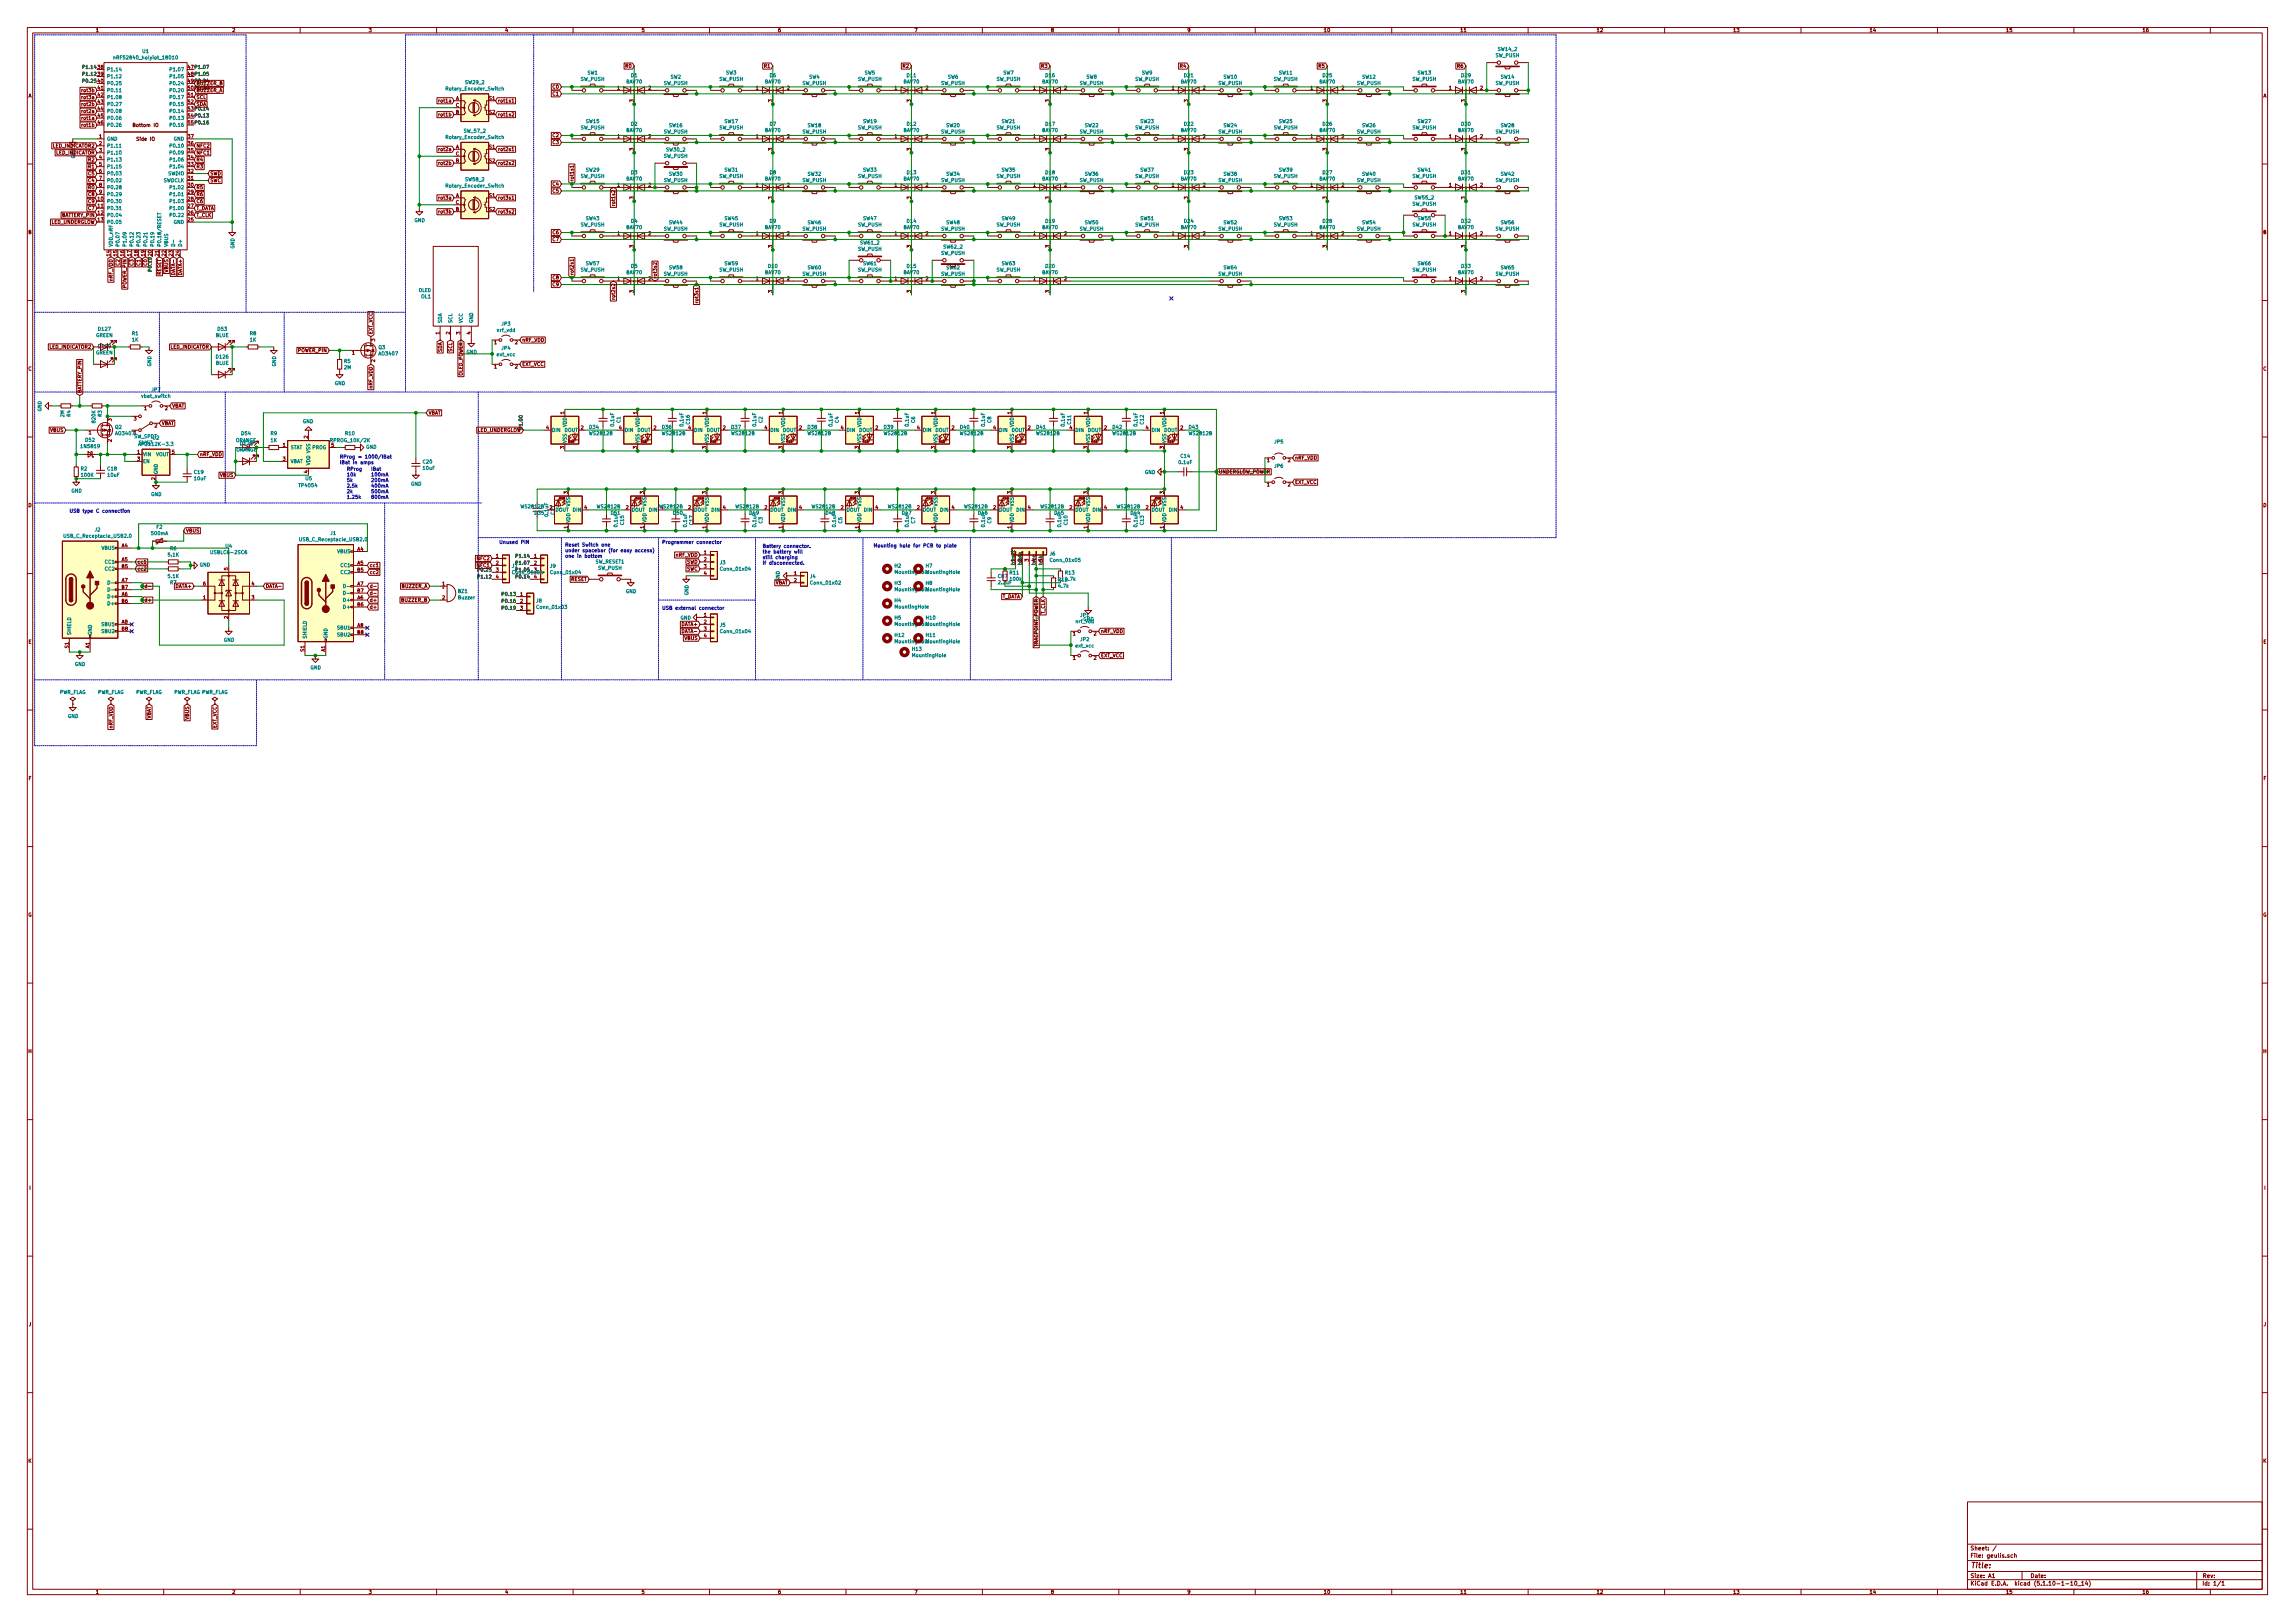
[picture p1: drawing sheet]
<svg xmlns="http://www.w3.org/2000/svg" width="841mm" height="594mm" viewBox="0 0 841 594" stroke-linecap="round" stroke-linejoin="round" font-family="sans-serif">
<defs><g id="words">
<text font-size="2.8" fill="#840000" x="722" y="574.4">Title:</text>
<g font-size="2.1" fill="#840000">
<text x="722" y="567.8">Sheet: /</text>
<text x="722" y="570.5">File: geulis.sch</text>
<text x="722" y="580.7">KiCad E.D.A. kicad (5.1.10-1-10_14)</text>
<text x="722" y="577.9">Size: A1</text>
<text x="744" y="577.9">Date:</text>
<text x="807" y="577.9">Rev:</text>
<text x="807" y="580.7">Id: 1/1</text>
</g>
<g font-size="1.8" fill="#840000">
<text x="35" y="11.7">1</text>
<text x="85" y="11.7">2</text>
<text x="135" y="11.7">3</text>
<text x="185" y="11.7">4</text>
<text x="235" y="11.7">5</text>
<text x="285" y="11.7">6</text>
<text x="335" y="11.7">7</text>
<text x="385" y="11.7">8</text>
<text x="435" y="11.7">9</text>
<text x="485" y="11.7">10</text>
<text x="535" y="11.7">11</text>
<text x="585" y="11.7">12</text>
<text x="635" y="11.7">13</text>
<text x="685" y="11.7">14</text>
<text x="735" y="11.7">15</text>
<text x="785" y="11.7">16</text>
<text x="35.9" y="25.2">38</text>
<text x="35.9" y="27.8">39</text>
<text x="229.4" y="24.8">R0</text>
<text x="280.2" y="24.8">R1</text>
<text x="331" y="24.8">R2</text>
<text x="381.8" y="24.8">R3</text>
<text x="432.6" y="24.8">R4</text>
<text x="483.4" y="24.8">R5</text>
<text x="534.2" y="24.8">R6</text>
<text x="10.4" y="35.7">A</text>
<text x="30.4" y="33.7">rot3b</text>
<text x="35.9" y="30.3">40</text>
<text x="35.9" y="32.8">41</text>
<text x="35.9" y="35.4">42</text>
<text x="68.9" y="35.4">51</text>
<text x="71.9" y="33.7">BUZZER_A</text>
<text x="202.7" y="35">C1</text>
<text x="202.7" y="32.5">C0</text>
<text x="226.2" y="32.8">1</text>
<text x="237.6" y="32.8">2</text>
<text x="277" y="32.8">1</text>
<text x="288.4" y="32.8">2</text>
<text x="327.8" y="32.8">1</text>
<text x="339.2" y="32.8">2</text>
<text x="378.6" y="32.8">1</text>
<text x="390" y="32.8">2</text>
<text x="429.4" y="32.8">1</text>
<text x="440.8" y="32.8">2</text>
<text x="480.2" y="32.8">1</text>
<text x="491.6" y="32.8">2</text>
<text x="531" y="32.8">1</text>
<text x="542.4" y="32.8">2</text>
<text x="829.4" y="35.7">A</text>
<text x="30.4" y="38.8">rot2b</text>
<text x="30.5" y="36.3">rot3a</text>
<text x="30.5" y="41.3">rot2a</text>
<text x="35.9" y="37.9">43</text>
<text x="35.9" y="40.5">44</text>
<text x="68.9" y="37.9">52</text>
<text x="71.9" y="38.8">SDA</text>
<text x="71.9" y="36.3">SCL</text>
<text x="161.3" y="37.5">rot1a</text>
<text x="167" y="36.6">A</text>
<text x="167" y="41.7">B</text>
<text x="167" y="39.2">C</text>
<text x="179.3" y="36.6">S1</text>
<text x="179.3" y="41.7">S2</text>
<text x="182.4" y="37.5">rot1s1</text>
<text x="232.2" y="37.4" transform="rotate(-90 232.2 37.4)">3</text>
<text x="283" y="37.4" transform="rotate(-90 283 37.4)">3</text>
<text x="333.8" y="37.4" transform="rotate(-90 333.8 37.4)">3</text>
<text x="384.6" y="37.4" transform="rotate(-90 384.6 37.4)">3</text>
<text x="435.4" y="37.4" transform="rotate(-90 435.4 37.4)">3</text>
<text x="486.2" y="37.4" transform="rotate(-90 486.2 37.4)">3</text>
<text x="537" y="37.4" transform="rotate(-90 537 37.4)">3</text>
<text x="30.4" y="46.4">rot1b</text>
<text x="30.5" y="43.9">rot1a</text>
<text x="35.9" y="43">45</text>
<text x="35.9" y="45.5">46</text>
<text x="49.1" y="46.5">Bottom IO</text>
<text x="161.2" y="42.6">rot1b</text>
<text x="182.4" y="42.6">rot1s2</text>
<text x="36.3" y="50.6">1</text>
<text x="36.3" y="53.2">2</text>
<text x="50.3" y="51.6">Side IO</text>
<text x="68.9" y="53.2">36</text>
<text x="68.9" y="50.6">37</text>
<text x="202.7" y="52.8">C3</text>
<text x="202.7" y="50.2">C2</text>
<text x="226.2" y="50.6">1</text>
<text x="237.6" y="50.6">2</text>
<text x="277" y="50.6">1</text>
<text x="288.4" y="50.6">2</text>
<text x="327.8" y="50.6">1</text>
<text x="339.2" y="50.6">2</text>
<text x="378.6" y="50.6">1</text>
<text x="390" y="50.6">2</text>
<text x="429.4" y="50.6">1</text>
<text x="440.8" y="50.6">2</text>
<text x="480.2" y="50.6">1</text>
<text x="491.6" y="50.6">2</text>
<text x="531" y="50.6">1</text>
<text x="542.4" y="50.6">2</text>
<text x="19.4" y="54">LED_INDICATOR2</text>
<text x="20.4" y="56.6">LED_INDICATOR</text>
<text x="27.5" y="58.1" transform="rotate(-90 27.5 58.1)">GND</text>
<text x="32.5" y="59.1">R2</text>
<text x="36.3" y="55.7">3</text>
<text x="36.3" y="58.2">4</text>
<text x="68.9" y="58.2">34</text>
<text x="68.9" y="55.7">35</text>
<text x="71.9" y="56.6">NFC1</text>
<text x="71.9" y="54">NFC2</text>
<text x="71.9" y="59.1">R4</text>
<text x="161.3" y="55.3">rot2a</text>
<text x="167" y="54.4">A</text>
<text x="167" y="59.5">B</text>
<text x="167" y="57">C</text>
<text x="179.3" y="54.4">S1</text>
<text x="179.3" y="59.5">S2</text>
<text x="182.4" y="55.3">rot2s1</text>
<text x="232.2" y="55.2" transform="rotate(-90 232.2 55.2)">3</text>
<text x="283" y="55.2" transform="rotate(-90 283 55.2)">3</text>
<text x="333.8" y="55.2" transform="rotate(-90 333.8 55.2)">3</text>
<text x="384.6" y="55.2" transform="rotate(-90 384.6 55.2)">3</text>
<text x="435.4" y="55.2" transform="rotate(-90 435.4 55.2)">3</text>
<text x="486.2" y="55.2" transform="rotate(-90 486.2 55.2)">3</text>
<text x="537" y="55.2" transform="rotate(-90 537 55.2)">3</text>
<text x="32.5" y="61.7">R1</text>
<text x="32.5" y="64.2">C5</text>
<text x="36.3" y="60.8">5</text>
<text x="36.3" y="63.3">6</text>
<text x="36.3" y="65.9">7</text>
<text x="68.9" y="65.9">31</text>
<text x="68.9" y="63.3">32</text>
<text x="68.9" y="60.8">33</text>
<text x="71.9" y="61.7">R3</text>
<text x="77" y="64.2">SWD</text>
<text x="161.2" y="60.4">rot2b</text>
<text x="182.4" y="60.4">rot2s2</text>
<text x="32.5" y="69.3">R0</text>
<text x="32.5" y="71.8">C8</text>
<text x="32.5" y="66.7">C4</text>
<text x="36.3" y="68.4">8</text>
<text x="36.3" y="70.9">9</text>
<text x="68.9" y="70.9">29</text>
<text x="68.9" y="68.4">30</text>
<text x="71.9" y="71.8">R6</text>
<text x="71.9" y="69.3">R5</text>
<text x="77" y="66.7">SWC</text>
<text x="202.7" y="70.6">C5</text>
<text x="202.7" y="68">C4</text>
<text x="210.2" y="66.6" transform="rotate(-90 210.2 66.6)">rot1s1</text>
<text x="226.2" y="68.4">1</text>
<text x="237.6" y="68.4">2</text>
<text x="277" y="68.4">1</text>
<text x="288.4" y="68.4">2</text>
<text x="327.8" y="68.4">1</text>
<text x="339.2" y="68.4">2</text>
<text x="378.6" y="68.4">1</text>
<text x="390" y="68.4">2</text>
<text x="429.4" y="68.4">1</text>
<text x="440.8" y="68.4">2</text>
<text x="480.2" y="68.4">1</text>
<text x="491.6" y="68.4">2</text>
<text x="531" y="68.4">1</text>
<text x="542.4" y="68.4">2</text>
<text x="32.5" y="74.4">C9</text>
<text x="32.5" y="76.9">C7</text>
<text x="35.9" y="73.5">10</text>
<text x="35.9" y="76">11</text>
<text x="68.9" y="76">27</text>
<text x="68.9" y="73.5">28</text>
<text x="71.9" y="76.9">T_DATA</text>
<text x="71.9" y="74.4">C6</text>
<text x="161.3" y="73.1">rot3a</text>
<text x="167" y="72.2">A</text>
<text x="167" y="77.3">B</text>
<text x="167" y="74.7">C</text>
<text x="179.3" y="72.2">S1</text>
<text x="179.3" y="77.3">S2</text>
<text x="182.4" y="73.1">rot3s1</text>
<text x="225.4" y="74.7" transform="rotate(-90 225.4 74.7)">rot1s2</text>
<text x="232.2" y="72.9" transform="rotate(-90 232.2 72.9)">3</text>
<text x="283" y="72.9" transform="rotate(-90 283 72.9)">3</text>
<text x="333.8" y="72.9" transform="rotate(-90 333.8 72.9)">3</text>
<text x="384.6" y="72.9" transform="rotate(-90 384.6 72.9)">3</text>
<text x="435.4" y="72.9" transform="rotate(-90 435.4 72.9)">3</text>
<text x="486.2" y="72.9" transform="rotate(-90 486.2 72.9)">3</text>
<text x="537" y="72.9" transform="rotate(-90 537 72.9)">3</text>
<text x="18.5" y="82">LED_UNDERGLOW</text>
<text x="22.5" y="79.4">BATTERY_PIN</text>
<text x="35.9" y="78.6">12</text>
<text x="35.9" y="81.1">13</text>
<text x="68.9" y="81.1">25</text>
<text x="68.9" y="78.6">26</text>
<text x="71.9" y="79.4">T_CLK</text>
<text x="161.2" y="78.2">rot3b</text>
<text x="182.4" y="78.2">rot3s2</text>
<text x="10.4" y="85.7">B</text>
<text x="202.7" y="88.3">C7</text>
<text x="202.7" y="85.8">C6</text>
<text x="226.2" y="86.2">1</text>
<text x="237.6" y="86.2">2</text>
<text x="277" y="86.2">1</text>
<text x="288.4" y="86.2">2</text>
<text x="327.8" y="86.2">1</text>
<text x="339.2" y="86.2">2</text>
<text x="378.6" y="86.2">1</text>
<text x="390" y="86.2">2</text>
<text x="429.4" y="86.2">1</text>
<text x="440.8" y="86.2">2</text>
<text x="480.2" y="86.2">1</text>
<text x="491.6" y="86.2">2</text>
<text x="531" y="86.2">1</text>
<text x="542.4" y="86.2">2</text>
<text x="829.4" y="85.7">B</text>
<text x="40.4" y="93.7" transform="rotate(-90 40.4 93.7)">14</text>
<text x="42.9" y="93.7" transform="rotate(-90 42.9 93.7)">15</text>
<text x="45.5" y="93.7" transform="rotate(-90 45.5 93.7)">16</text>
<text x="48" y="93.7" transform="rotate(-90 48 93.7)">17</text>
<text x="50.5" y="93.7" transform="rotate(-90 50.5 93.7)">18</text>
<text x="53.1" y="93.7" transform="rotate(-90 53.1 93.7)">19</text>
<text x="55.6" y="93.7" transform="rotate(-90 55.6 93.7)">20</text>
<text x="58.2" y="93.7" transform="rotate(-90 58.2 93.7)">21</text>
<text x="60.7" y="93.7" transform="rotate(-90 60.7 93.7)">22</text>
<text x="63.2" y="93.7" transform="rotate(-90 63.2 93.7)">23</text>
<text x="65.8" y="93.7" transform="rotate(-90 65.8 93.7)">24</text>
<text x="232.2" y="90.7" transform="rotate(-90 232.2 90.7)">3</text>
<text x="283" y="90.7" transform="rotate(-90 283 90.7)">3</text>
<text x="333.8" y="90.7" transform="rotate(-90 333.8 90.7)">3</text>
<text x="384.6" y="90.7" transform="rotate(-90 384.6 90.7)">3</text>
<text x="435.4" y="90.7" transform="rotate(-90 435.4 90.7)">3</text>
<text x="486.2" y="90.7" transform="rotate(-90 486.2 90.7)">3</text>
<text x="537" y="90.7" transform="rotate(-90 537 90.7)">3</text>
<text x="43.8" y="97.1" transform="rotate(-90 43.8 97.1)">C2</text>
<text x="48.9" y="97.1" transform="rotate(-90 48.9 97.1)">C3</text>
<text x="51.4" y="97.1" transform="rotate(-90 51.4 97.1)">C1</text>
<text x="54" y="97.1" transform="rotate(-90 54 97.1)">C0</text>
<text x="59.1" y="100.7" transform="rotate(-90 59.1 100.7)">RESET</text>
<text x="61.6" y="99.7" transform="rotate(-90 61.6 99.7)">VBUS</text>
<text x="64.1" y="100.4" transform="rotate(-90 64.1 100.4)">DATA-</text>
<text x="66.7" y="100.8" transform="rotate(-90 66.7 100.8)">DATA+</text>
<text x="210.2" y="100.9" transform="rotate(-90 210.2 100.9)">rot2s1</text>
<text x="346.8" y="98.7">SW62</text>
<text x="41.3" y="103" transform="rotate(-90 41.3 103)">nRF_VDD</text>
<text x="46.4" y="105.5" transform="rotate(-90 46.4 105.5)">POWER_PIN</text>
<text x="202.7" y="104.8">C9</text>
<text x="202.7" y="102.3">C8</text>
<text x="226.2" y="102.7">1</text>
<text x="232.2" y="107.2" transform="rotate(-90 232.2 107.2)">3</text>
<text x="237.6" y="102.7">2</text>
<text x="240.7" y="102.2" transform="rotate(-90 240.7 102.2)">rot3s2</text>
<text x="277" y="102.7">1</text>
<text x="283" y="107.2" transform="rotate(-90 283 107.2)">3</text>
<text x="288.4" y="102.7">2</text>
<text x="327.8" y="102.7">1</text>
<text x="333.8" y="107.2" transform="rotate(-90 333.8 107.2)">3</text>
<text x="339.2" y="102.7">2</text>
<text x="378.6" y="102.7">1</text>
<text x="384.6" y="107.2" transform="rotate(-90 384.6 107.2)">3</text>
<text x="390" y="102.7">2</text>
<text x="531" y="102.7">1</text>
<text x="537" y="107.2" transform="rotate(-90 537 107.2)">3</text>
<text x="542.4" y="102.7">2</text>
<text x="225.4" y="109" transform="rotate(-90 225.4 109)">rot2s2</text>
<text x="255.9" y="110.3" transform="rotate(-90 255.9 110.3)">rot3s1</text>
<text x="136.5" y="122.5" transform="rotate(-90 136.5 122.5)">EXT_VCC</text>
<text x="137.4" y="125" transform="rotate(-90 137.4 125)">3</text>
<text x="161" y="122.5" transform="rotate(-90 161 122.5)">1</text>
<text x="164.8" y="122.5" transform="rotate(-90 164.8 122.5)">2</text>
<text x="168.7" y="122.5" transform="rotate(-90 168.7 122.5)">3</text>
<text x="172.5" y="122.5" transform="rotate(-90 172.5 122.5)">4</text>
<text x="191.3" y="125.2">nRF_VDD</text>
<text x="18.2" y="127.7">LED_INDICATOR2</text>
<text x="36.1" y="127.5">D129</text>
<text x="62.3" y="127.7">LED_INDICATOR</text>
<text x="109.2" y="129">POWER_PIN</text>
<text x="129.1" y="129.9">1</text>
<text x="161.9" y="129.1" transform="rotate(-90 161.9 129.1)">SDA</text>
<text x="165.7" y="128.9" transform="rotate(-90 165.7 128.9)">SCL</text>
<text x="181.1" y="126.1">1</text>
<text x="188.7" y="126.1">2</text>
<text x="10.4" y="135.7">C</text>
<text x="137.4" y="132.6" transform="rotate(-90 137.4 132.6)">2</text>
<text x="169.5" y="137.9" transform="rotate(-90 169.5 137.9)">OLED_POWER</text>
<text x="181.1" y="134.9">1</text>
<text x="188.7" y="134.9">2</text>
<text x="191.3" y="134.1">EXT_VCC</text>
<text x="829.4" y="135.7">C</text>
<text x="136.5" y="142.4" transform="rotate(-90 136.5 142.4)">nRF_VDD</text>
<text x="29.8" y="144.1" transform="rotate(-90 29.8 144.1)">BATTERY_PIN</text>
<text x="63" y="149.3">VBAT</text>
<text x="40.9" y="154.2" transform="rotate(-90 40.9 154.2)">3</text>
<text x="49" y="154">3</text>
<text x="52.9" y="150.2">1</text>
<text x="59.2" y="155.6">VBAT</text>
<text x="60.5" y="150.2">2</text>
<text x="157" y="151.8">VBAT</text>
<text x="206.8" y="151.7" transform="rotate(-90 206.8 151.7)">1</text>
<text x="233.4" y="151.7" transform="rotate(-90 233.4 151.7)">1</text>
<text x="258.8" y="151.7" transform="rotate(-90 258.8 151.7)">1</text>
<text x="286.8" y="151.7" transform="rotate(-90 286.8 151.7)">1</text>
<text x="314.7" y="151.7" transform="rotate(-90 314.7 151.7)">1</text>
<text x="342.6" y="151.7" transform="rotate(-90 342.6 151.7)">1</text>
<text x="370.6" y="151.7" transform="rotate(-90 370.6 151.7)">1</text>
<text x="398.5" y="151.7" transform="rotate(-90 398.5 151.7)">1</text>
<text x="426.5" y="151.7" transform="rotate(-90 426.5 151.7)">1</text>
<text x="18.4" y="158.2">VBUS</text>
<text x="32.5" y="159.1">1</text>
<text x="40.9" y="161.8" transform="rotate(-90 40.9 161.8)">2</text>
<text x="42.5" y="159.4">AO34071</text>
<text x="56.7" y="156.5">2</text>
<text x="112.8" y="160.6" transform="rotate(-90 112.8 160.6)">2</text>
<text x="174.7" y="158.2">LED_UNDERGLOW</text>
<text x="200.2" y="157.3">4</text>
<text x="212.9" y="157.3">2</text>
<text x="226.8" y="157.3">4</text>
<text x="239.5" y="157.3">2</text>
<text x="252.2" y="157.3">4</text>
<text x="264.9" y="157.3">2</text>
<text x="280.2" y="157.3">4</text>
<text x="292.9" y="157.3">2</text>
<text x="308.1" y="157.3">4</text>
<text x="320.8" y="157.3">2</text>
<text x="336.1" y="157.3">4</text>
<text x="348.8" y="157.3">2</text>
<text x="364" y="157.3">4</text>
<text x="376.7" y="157.3">2</text>
<text x="391.9" y="157.3">4</text>
<text x="404.6" y="157.3">2</text>
<text x="419.9" y="157.3">4</text>
<text x="432.6" y="157.3">2</text>
<text x="50.3" y="166.2">1</text>
<text x="63" y="166.2">5</text>
<text x="73.2" y="167.1">nRF_VDD</text>
<text x="103.7" y="163.6">1</text>
<text x="121.4" y="163.6">5</text>
<text x="206.8" y="164.4" transform="rotate(-90 206.8 164.4)">3</text>
<text x="233.4" y="164.4" transform="rotate(-90 233.4 164.4)">3</text>
<text x="258.8" y="164.4" transform="rotate(-90 258.8 164.4)">3</text>
<text x="286.8" y="164.4" transform="rotate(-90 286.8 164.4)">3</text>
<text x="314.7" y="164.4" transform="rotate(-90 314.7 164.4)">3</text>
<text x="342.6" y="164.4" transform="rotate(-90 342.6 164.4)">3</text>
<text x="370.6" y="164.4" transform="rotate(-90 370.6 164.4)">3</text>
<text x="398.5" y="164.4" transform="rotate(-90 398.5 164.4)">3</text>
<text x="426.5" y="164.4" transform="rotate(-90 426.5 164.4)">3</text>
<text x="50.3" y="168.7">3</text>
<text x="103.7" y="168.7">3</text>
<text x="112.8" y="173.3" transform="rotate(-90 112.8 173.3)">4</text>
<text x="464.3" y="169.2">1</text>
<text x="472" y="169.2">2</text>
<text x="474.5" y="168.3">nRF_VDD</text>
<text x="56.9" y="175.8" transform="rotate(-90 56.9 175.8)">2</text>
<text x="80.7" y="174.7">VBUS</text>
<text x="464.3" y="178.1">1</text>
<text x="472" y="178.1">2</text>
<text x="474.5" y="177.2">EXT_VCC</text>
<text x="10.4" y="185.7">D</text>
<text x="208" y="180.9" transform="rotate(-90 208 180.9)">3</text>
<text x="236" y="180.9" transform="rotate(-90 236 180.9)">3</text>
<text x="258.8" y="180.9" transform="rotate(-90 258.8 180.9)">3</text>
<text x="286.8" y="180.9" transform="rotate(-90 286.8 180.9)">3</text>
<text x="314.7" y="180.9" transform="rotate(-90 314.7 180.9)">3</text>
<text x="342.6" y="180.9" transform="rotate(-90 342.6 180.9)">3</text>
<text x="370.6" y="180.9" transform="rotate(-90 370.6 180.9)">3</text>
<text x="398.5" y="180.9" transform="rotate(-90 398.5 180.9)">3</text>
<text x="426.5" y="180.9" transform="rotate(-90 426.5 180.9)">3</text>
<text x="829.4" y="185.7">D</text>
<text x="201.4" y="186.5">2</text>
<text x="214.1" y="186.5">4</text>
<text x="229.4" y="186.5">2</text>
<text x="252.2" y="186.5">2</text>
<text x="264.9" y="186.5">4</text>
<text x="280.2" y="186.5">2</text>
<text x="292.9" y="186.5">4</text>
<text x="308.1" y="186.5">2</text>
<text x="320.8" y="186.5">4</text>
<text x="336.1" y="186.5">2</text>
<text x="348.8" y="186.5">4</text>
<text x="364" y="186.5">2</text>
<text x="376.7" y="186.5">4</text>
<text x="391.9" y="186.5">2</text>
<text x="404.6" y="186.5">4</text>
<text x="419.9" y="186.5">2</text>
<text x="432.6" y="186.5">4</text>
<text x="68.1" y="195">VBUS</text>
<text x="208" y="193.6" transform="rotate(-90 208 193.6)">1</text>
<text x="236" y="193.6" transform="rotate(-90 236 193.6)">1</text>
<text x="258.8" y="193.6" transform="rotate(-90 258.8 193.6)">1</text>
<text x="286.8" y="193.6" transform="rotate(-90 286.8 193.6)">1</text>
<text x="314.7" y="193.6" transform="rotate(-90 314.7 193.6)">1</text>
<text x="342.6" y="193.6" transform="rotate(-90 342.6 193.6)">1</text>
<text x="370.6" y="193.6" transform="rotate(-90 370.6 193.6)">1</text>
<text x="398.5" y="193.6" transform="rotate(-90 398.5 193.6)">1</text>
<text x="426.5" y="193.6" transform="rotate(-90 426.5 193.6)">1</text>
<text x="44.6" y="200.5">A4</text>
<text x="131" y="201.7">A4</text>
<text x="247.6" y="203.9">nRF_VDD</text>
<text x="258" y="203">1</text>
<text x="44.6" y="205.6">A5</text>
<text x="44.6" y="208.1">B5</text>
<text x="50.3" y="209">cc2</text>
<text x="50.3" y="206.4">cc1</text>
<text x="83.6" y="208.8" transform="rotate(-90 83.6 208.8)">5</text>
<text x="131" y="206.8">A5</text>
<text x="131" y="209.4">B5</text>
<text x="135.4" y="207.7">cc1</text>
<text x="174.9" y="207.7">NFC1</text>
<text x="174.9" y="205.2">NFC2</text>
<text x="181.8" y="204.3">1</text>
<text x="181.8" y="206.8">2</text>
<text x="181.8" y="209.4">3</text>
<text x="195.7" y="204.3">1</text>
<text x="195.7" y="206.8">2</text>
<text x="195.7" y="209.4">3</text>
<text x="251.6" y="206.4">SWD</text>
<text x="251.6" y="209">SWC</text>
<text x="258" y="205.6">2</text>
<text x="258" y="208.1">3</text>
<text x="376.9" y="205.7" transform="rotate(-90 376.9 205.7)">3</text>
<text x="44.6" y="213.2">A7</text>
<text x="44.6" y="215.7">B7</text>
<text x="52.9" y="215.3">d-</text>
<text x="64.4" y="215.3">DATA+</text>
<text x="74.4" y="214.4">6</text>
<text x="92.2" y="214.4">4</text>
<text x="97.3" y="215.3">DATA-</text>
<text x="131" y="214.4">A7</text>
<text x="135.4" y="210.3">cc2</text>
<text x="135.4" y="215.3">d-</text>
<text x="147.3" y="215.3">BUZZER_A</text>
<text x="162.1" y="214.4">1</text>
<text x="181.8" y="211.9">4</text>
<text x="195.7" y="211.9">4</text>
<text x="209.2" y="212.8">RESET</text>
<text x="258" y="210.6">4</text>
<text x="283.9" y="214.1">VBAT</text>
<text x="291" y="210.6">1</text>
<text x="291" y="213.2">2</text>
<text x="365.9" y="214">2.2uF</text>
<text x="44.6" y="218.3">A6</text>
<text x="44.6" y="220.8">B6</text>
<text x="52.9" y="220.4">d+</text>
<text x="74.4" y="219.5">1</text>
<text x="92.2" y="219.5">3</text>
<text x="131" y="219.5">A6</text>
<text x="131" y="217">B7</text>
<text x="135.4" y="217.9">d-</text>
<text x="135.4" y="220.4">d+</text>
<text x="147.3" y="220.4">BUZZER_B</text>
<text x="162.1" y="219.5">2</text>
<text x="190.7" y="218.3">1</text>
<text x="190.7" y="220.8">2</text>
<text x="366.9" y="219.1">T_DATA</text>
<text x="83.6" y="226.6" transform="rotate(-90 83.6 226.6)">2</text>
<text x="131" y="222.1">B6</text>
<text x="135.4" y="223">d+</text>
<text x="190.7" y="223.3">3</text>
<text x="258" y="225.9">1</text>
<text x="382.9" y="225" transform="rotate(-90 382.9 225)">T_CLK</text>
<text x="44.6" y="228.4">A8</text>
<text x="44.6" y="231">B8</text>
<text x="131" y="229.7">A8</text>
<text x="131" y="232.2">B8</text>
<text x="249.8" y="229.3">DATA+</text>
<text x="250.2" y="231.8">DATA-</text>
<text x="258" y="228.4">2</text>
<text x="258" y="231">3</text>
<text x="258" y="233.5">4</text>
<text x="393.2" y="232.7">1</text>
<text x="400.8" y="232.7">2</text>
<text x="403.4" y="231.8">nRF_VDD</text>
<text x="10.4" y="235.7">E</text>
<text x="25.1" y="237.4" transform="rotate(-90 25.1 237.4)">S1</text>
<text x="32.8" y="237.4" transform="rotate(-90 32.8 237.4)">A1</text>
<text x="111.5" y="238.6" transform="rotate(-90 111.5 238.6)">S1</text>
<text x="119.1" y="238.7" transform="rotate(-90 119.1 238.7)">A1</text>
<text x="250.9" y="234.4">VBUS</text>
<text x="380.4" y="237.3" transform="rotate(-90 380.4 237.3)">TRACPOINT_POWER</text>
<text x="829.4" y="235.7">E</text>
<text x="393.2" y="241.6">1</text>
<text x="400.8" y="241.6">2</text>
<text x="403.4" y="240.7">EXT_VCC</text>
<text x="55.2" y="263.5" transform="rotate(-90 55.2 263.5)">VBAT</text>
<text x="69.2" y="263.6" transform="rotate(-90 69.2 263.6)">VBUS</text>
<text x="41.3" y="266.8" transform="rotate(-90 41.3 266.8)">nRF_VDD</text>
<text x="79.4" y="266.8" transform="rotate(-90 79.4 266.8)">EXT_VCC</text>
<text x="10.5" y="285.7">F</text>
<text x="829.5" y="285.7">F</text>
<text x="10.3" y="335.7">G</text>
<text x="829.3" y="335.7">G</text>
<text x="10.4" y="385.7">H</text>
<text x="829.4" y="385.7">H</text>
<text x="10.7" y="435.7">I</text>
<text x="829.7" y="435.7">I</text>
<text x="10.5" y="485.7">J</text>
<text x="829.5" y="485.7">J</text>
<text x="10.4" y="535.7">K</text>
<text x="829.4" y="535.7">K</text>
<text x="35" y="583.7">1</text>
<text x="85" y="583.7">2</text>
<text x="135" y="583.7">3</text>
<text x="185" y="583.7">4</text>
<text x="235" y="583.7">5</text>
<text x="285" y="583.7">6</text>
<text x="335" y="583.7">7</text>
<text x="385" y="583.7">8</text>
<text x="435" y="583.7">9</text>
<text x="485" y="583.7">10</text>
<text x="535" y="583.7">11</text>
<text x="585" y="583.7">12</text>
<text x="635" y="583.7">13</text>
<text x="685" y="583.7">14</text>
<text x="735" y="583.7">15</text>
<text x="785" y="583.7">16</text>
</g>
<g font-size="1.8" fill="#008484">
<text x="42.8" y="21.7">nRF52840_holyiot_18010</text>
<text x="52.2" y="19.4">U1</text>
<text x="548.1" y="21">SW_PUSH</text>
<text x="549.1" y="18.6">SW14_2</text>
<text x="39.1" y="26.1">P1.14</text>
<text x="39.1" y="28.6">P1.12</text>
<text x="62.9" y="26.1">P1.07</text>
<text x="62.9" y="28.6">P1.05</text>
<text x="212.8" y="29.6">SW_PUSH</text>
<text x="215.3" y="27.3">SW1</text>
<text x="231.3" y="28.3">D1</text>
<text x="245.7" y="28.8">SW2</text>
<text x="263.6" y="29.6">SW_PUSH</text>
<text x="266.1" y="27.3">SW3</text>
<text x="282.1" y="28.3">D6</text>
<text x="296.5" y="28.8">SW4</text>
<text x="314.4" y="29.6">SW_PUSH</text>
<text x="316.9" y="27.3">SW5</text>
<text x="332.4" y="28.3">D11</text>
<text x="347.3" y="28.8">SW6</text>
<text x="365.2" y="29.6">SW_PUSH</text>
<text x="367.7" y="27.3">SW7</text>
<text x="383.2" y="28.3">D16</text>
<text x="398.1" y="28.8">SW8</text>
<text x="416" y="29.6">SW_PUSH</text>
<text x="418.5" y="27.3">SW9</text>
<text x="434" y="28.3">D21</text>
<text x="448.4" y="28.8">SW10</text>
<text x="466.8" y="29.6">SW_PUSH</text>
<text x="468.8" y="27.3">SW11</text>
<text x="484.8" y="28.3">D25</text>
<text x="499.2" y="28.8">SW12</text>
<text x="517.6" y="29.6">SW_PUSH</text>
<text x="519.6" y="27.3">SW13</text>
<text x="535.6" y="28.3">D29</text>
<text x="550" y="28.8">SW14</text>
<text x="39.1" y="31.2">P0.25</text>
<text x="39.1" y="33.7">P0.11</text>
<text x="62.9" y="31.2">P0.24</text>
<text x="62.9" y="33.7">P0.20</text>
<text x="163.8" y="33.1">Rotary_Encoder_Switch</text>
<text x="170.6" y="30.8">SW29_2</text>
<text x="229.6" y="30.6">BAV70</text>
<text x="243.3" y="31.1">SW_PUSH</text>
<text x="280.4" y="30.6">BAV70</text>
<text x="294.1" y="31.1">SW_PUSH</text>
<text x="331.2" y="30.6">BAV70</text>
<text x="344.9" y="31.1">SW_PUSH</text>
<text x="382" y="30.6">BAV70</text>
<text x="395.7" y="31.1">SW_PUSH</text>
<text x="432.8" y="30.6">BAV70</text>
<text x="446.5" y="31.1">SW_PUSH</text>
<text x="483.6" y="30.6">BAV70</text>
<text x="497.3" y="31.1">SW_PUSH</text>
<text x="534.4" y="30.6">BAV70</text>
<text x="548.1" y="31.1">SW_PUSH</text>
<text x="39.1" y="36.3">P1.08</text>
<text x="39.1" y="38.8">P0.27</text>
<text x="39.1" y="41.3">P0.08</text>
<text x="62.9" y="36.3">P0.17</text>
<text x="62.9" y="38.8">P0.15</text>
<text x="62.9" y="41.3">P0.14</text>
<text x="39.1" y="43.9">P0.06</text>
<text x="39.1" y="46.4">P0.26</text>
<text x="62.9" y="43.9">P0.13</text>
<text x="62.9" y="46.4">P0.16</text>
<text x="212.8" y="47.4">SW_PUSH</text>
<text x="214.8" y="45.1">SW15</text>
<text x="231.3" y="46">D2</text>
<text x="245.2" y="46.6">SW16</text>
<text x="263.6" y="47.4">SW_PUSH</text>
<text x="265.6" y="45.1">SW17</text>
<text x="282.1" y="46">D7</text>
<text x="296" y="46.6">SW18</text>
<text x="314.4" y="47.4">SW_PUSH</text>
<text x="316.4" y="45.1">SW19</text>
<text x="332.4" y="46">D12</text>
<text x="346.8" y="46.6">SW20</text>
<text x="365.2" y="47.4">SW_PUSH</text>
<text x="367.2" y="45.1">SW21</text>
<text x="383.2" y="46">D17</text>
<text x="397.6" y="46.6">SW22</text>
<text x="416" y="47.4">SW_PUSH</text>
<text x="418" y="45.1">SW23</text>
<text x="434" y="46">D22</text>
<text x="448.4" y="46.6">SW24</text>
<text x="466.8" y="47.4">SW_PUSH</text>
<text x="468.8" y="45.1">SW25</text>
<text x="484.8" y="46">D26</text>
<text x="499.2" y="46.6">SW26</text>
<text x="517.6" y="47.4">SW_PUSH</text>
<text x="519.6" y="45.1">SW27</text>
<text x="535.6" y="46">D30</text>
<text x="550" y="46.6">SW28</text>
<text x="39.1" y="51.5">GND</text>
<text x="63.6" y="51.5">GND</text>
<text x="163.8" y="50.9">Rotary_Encoder_Switch</text>
<text x="170.1" y="48.6">SW_57_2</text>
<text x="229.6" y="48.4">BAV70</text>
<text x="243.3" y="48.9">SW_PUSH</text>
<text x="280.4" y="48.4">BAV70</text>
<text x="294.1" y="48.9">SW_PUSH</text>
<text x="331.2" y="48.4">BAV70</text>
<text x="344.9" y="48.9">SW_PUSH</text>
<text x="382" y="48.4">BAV70</text>
<text x="395.7" y="48.9">SW_PUSH</text>
<text x="432.8" y="48.4">BAV70</text>
<text x="446.5" y="48.9">SW_PUSH</text>
<text x="483.6" y="48.4">BAV70</text>
<text x="497.3" y="48.9">SW_PUSH</text>
<text x="534.4" y="48.4">BAV70</text>
<text x="548.1" y="48.9">SW_PUSH</text>
<text x="39.1" y="54">P1.11</text>
<text x="39.1" y="56.6">P1.10</text>
<text x="39.1" y="59.1">P1.13</text>
<text x="62.9" y="59.1">P1.06</text>
<text x="62.9" y="56.6">P0.09</text>
<text x="62.9" y="54">P0.10</text>
<text x="243.3" y="57.8">SW_PUSH</text>
<text x="244.3" y="55.5">SW30_2</text>
<text x="39.1" y="61.7">P1.15</text>
<text x="39.1" y="64.2">P0.03</text>
<text x="61.6" y="64.2">SWDIO</text>
<text x="62.9" y="61.7">P1.04</text>
<text x="212.8" y="65.2">SW_PUSH</text>
<text x="214.8" y="62.9">SW29</text>
<text x="231.3" y="63.8">D3</text>
<text x="245.2" y="64.4">SW30</text>
<text x="263.6" y="65.2">SW_PUSH</text>
<text x="265.6" y="62.9">SW31</text>
<text x="282.1" y="63.8">D8</text>
<text x="296" y="64.4">SW32</text>
<text x="314.4" y="65.2">SW_PUSH</text>
<text x="316.4" y="62.9">SW33</text>
<text x="332.4" y="63.8">D13</text>
<text x="346.8" y="64.4">SW34</text>
<text x="365.2" y="65.2">SW_PUSH</text>
<text x="367.2" y="62.9">SW35</text>
<text x="383.2" y="63.8">D18</text>
<text x="397.6" y="64.4">SW36</text>
<text x="416" y="65.2">SW_PUSH</text>
<text x="418" y="62.9">SW37</text>
<text x="434" y="63.8">D23</text>
<text x="448.4" y="64.4">SW38</text>
<text x="466.8" y="65.2">SW_PUSH</text>
<text x="468.8" y="62.9">SW39</text>
<text x="484.8" y="63.8">D27</text>
<text x="499.2" y="64.4">SW40</text>
<text x="517.6" y="65.2">SW_PUSH</text>
<text x="519.6" y="62.9">SW41</text>
<text x="535.6" y="63.8">D31</text>
<text x="550" y="64.4">SW42</text>
<text x="39.1" y="66.7">P0.02</text>
<text x="39.1" y="69.3">P0.28</text>
<text x="39.1" y="71.8">P0.29</text>
<text x="59.8" y="66.7">SWDCLK</text>
<text x="62.9" y="71.8">P1.01</text>
<text x="62.9" y="69.3">P1.02</text>
<text x="163.8" y="68.7">Rotary_Encoder_Switch</text>
<text x="170.6" y="66.4">SW58_2</text>
<text x="229.6" y="66.1">BAV70</text>
<text x="243.3" y="66.7">SW_PUSH</text>
<text x="280.4" y="66.1">BAV70</text>
<text x="294.1" y="66.7">SW_PUSH</text>
<text x="331.2" y="66.1">BAV70</text>
<text x="344.9" y="66.7">SW_PUSH</text>
<text x="382" y="66.1">BAV70</text>
<text x="395.7" y="66.7">SW_PUSH</text>
<text x="432.8" y="66.1">BAV70</text>
<text x="446.5" y="66.7">SW_PUSH</text>
<text x="483.6" y="66.1">BAV70</text>
<text x="497.3" y="66.7">SW_PUSH</text>
<text x="534.4" y="66.1">BAV70</text>
<text x="548.1" y="66.7">SW_PUSH</text>
<text x="39.1" y="74.4">P0.30</text>
<text x="39.1" y="76.9">P0.31</text>
<text x="62.9" y="76.9">P1.00</text>
<text x="62.9" y="74.4">P1.03</text>
<text x="517.6" y="75.3">SW_PUSH</text>
<text x="518.6" y="73">SW55_2</text>
<text x="39.1" y="79.4">P0.04</text>
<text x="39.1" y="82">P0.05</text>
<text x="62.9" y="79.4">P0.22</text>
<text x="63.6" y="82">GND</text>
<text x="151.8" y="81.4">GND</text>
<text x="212.8" y="83">SW_PUSH</text>
<text x="214.8" y="80.6">SW43</text>
<text x="229.6" y="83.9">BAV70</text>
<text x="231.3" y="81.6">D4</text>
<text x="245.2" y="82.1">SW44</text>
<text x="263.6" y="83">SW_PUSH</text>
<text x="265.6" y="80.6">SW45</text>
<text x="280.4" y="83.9">BAV70</text>
<text x="282.1" y="81.6">D9</text>
<text x="296" y="82.1">SW46</text>
<text x="314.4" y="83">SW_PUSH</text>
<text x="316.4" y="80.6">SW47</text>
<text x="331.2" y="83.9">BAV70</text>
<text x="332.4" y="81.6">D14</text>
<text x="346.8" y="82.1">SW48</text>
<text x="365.2" y="83">SW_PUSH</text>
<text x="367.2" y="80.6">SW49</text>
<text x="382" y="83.9">BAV70</text>
<text x="383.2" y="81.6">D19</text>
<text x="397.6" y="82.1">SW50</text>
<text x="416" y="83">SW_PUSH</text>
<text x="418" y="80.6">SW51</text>
<text x="432.8" y="83.9">BAV70</text>
<text x="434" y="81.6">D24</text>
<text x="448.4" y="82.1">SW52</text>
<text x="466.8" y="83">SW_PUSH</text>
<text x="468.8" y="80.6">SW53</text>
<text x="483.6" y="83.9">BAV70</text>
<text x="484.8" y="81.6">D28</text>
<text x="499.2" y="82.1">SW54</text>
<text x="517.6" y="83">SW_PUSH</text>
<text x="519.6" y="80.6">SW55</text>
<text x="534.4" y="83.9">BAV70</text>
<text x="535.6" y="81.6">D32</text>
<text x="550" y="82.1">SW56</text>
<text x="243.3" y="84.5">SW_PUSH</text>
<text x="294.1" y="84.5">SW_PUSH</text>
<text x="315.4" y="89.5">SW61_2</text>
<text x="344.9" y="84.5">SW_PUSH</text>
<text x="395.7" y="84.5">SW_PUSH</text>
<text x="446.5" y="84.5">SW_PUSH</text>
<text x="497.3" y="84.5">SW_PUSH</text>
<text x="548.1" y="84.5">SW_PUSH</text>
<text x="41.3" y="90.5" transform="rotate(-90 41.3 90.5)">VDD_nRF</text>
<text x="43.8" y="90.5" transform="rotate(-90 43.8 90.5)">P0.07</text>
<text x="46.4" y="90.5" transform="rotate(-90 46.4 90.5)">P1.09</text>
<text x="48.9" y="90.5" transform="rotate(-90 48.9 90.5)">P0.12</text>
<text x="51.4" y="90.5" transform="rotate(-90 51.4 90.5)">P0.23</text>
<text x="54" y="90.5" transform="rotate(-90 54 90.5)">P0.21</text>
<text x="56.5" y="90.5" transform="rotate(-90 56.5 90.5)">P0.19</text>
<text x="59.1" y="90.5" transform="rotate(-90 59.1 90.5)">P0.18/RESET</text>
<text x="61.6" y="90.5" transform="rotate(-90 61.6 90.5)">VBUS</text>
<text x="66.7" y="90.5" transform="rotate(-90 66.7 90.5)">D+</text>
<text x="85.9" y="91.1" transform="rotate(-90 85.9 91.1)">GND</text>
<text x="314.4" y="91.8">SW_PUSH</text>
<text x="344.9" y="93.3">SW_PUSH</text>
<text x="345.9" y="91">SW62_2</text>
<text x="212.8" y="99.5">SW_PUSH</text>
<text x="214.8" y="97.2">SW57</text>
<text x="229.6" y="100.4">BAV70</text>
<text x="231.3" y="98.1">D5</text>
<text x="243.3" y="101">SW_PUSH</text>
<text x="245.2" y="98.7">SW58</text>
<text x="263.6" y="99.5">SW_PUSH</text>
<text x="265.6" y="97.2">SW59</text>
<text x="280.4" y="100.4">BAV70</text>
<text x="281.6" y="98.1">D10</text>
<text x="294.1" y="101">SW_PUSH</text>
<text x="296" y="98.7">SW60</text>
<text x="314.4" y="99.5">SW_PUSH</text>
<text x="316.4" y="97.2">SW61</text>
<text x="331.2" y="100.4">BAV70</text>
<text x="332.4" y="98.1">D15</text>
<text x="344.9" y="101">SW_PUSH</text>
<text x="365.2" y="99.5">SW_PUSH</text>
<text x="367.2" y="97.2">SW63</text>
<text x="382" y="100.4">BAV70</text>
<text x="383.2" y="98.1">D20</text>
<text x="446.5" y="101">SW_PUSH</text>
<text x="448.4" y="98.7">SW64</text>
<text x="517.6" y="99.5">SW_PUSH</text>
<text x="519.6" y="97.2">SW66</text>
<text x="534.4" y="100.4">BAV70</text>
<text x="535.6" y="98.1">D33</text>
<text x="548.1" y="101">SW_PUSH</text>
<text x="550" y="98.7">SW65</text>
<text x="154.4" y="109.2">OL1</text>
<text x="161.9" y="118.4" transform="rotate(-90 161.9 118.4)">SDA</text>
<text x="165.7" y="118.4" transform="rotate(-90 165.7 118.4)">SCL</text>
<text x="169.5" y="118.4" transform="rotate(-90 169.5 118.4)">VCC</text>
<text x="173.4" y="118.4" transform="rotate(-90 173.4 118.4)">GND</text>
<text x="183.8" y="119.3">JP3</text>
<text x="35.1" y="123.5">GREEN</text>
<text x="36.1" y="121.2">D127</text>
<text x="48.4" y="122.8">R1</text>
<text x="48.4" y="125.1">1K</text>
<text x="79" y="123.5">BLUE</text>
<text x="79.8" y="121.2">D53</text>
<text x="91.6" y="122.8">R8</text>
<text x="91.6" y="125.1">1K</text>
<text x="182.2" y="121.6">nrf_vdd</text>
<text x="35.1" y="129.8">GREEN</text>
<text x="79.3" y="131.3">D126</text>
<text x="138.8" y="127.9">Q3</text>
<text x="139" y="130.2">AO3407</text>
<text x="170.9" y="129.6">GND</text>
<text x="182.2" y="130.5">ext_vcc</text>
<text x="183.8" y="128.1">JP4</text>
<text x="55.4" y="134.3" transform="rotate(-90 55.4 134.3)">GND</text>
<text x="79" y="133.6">BLUE</text>
<text x="101.1" y="134.3" transform="rotate(-90 101.1 134.3)">GND</text>
<text x="126.1" y="135.3">2M</text>
<text x="126.2" y="132.9">R5</text>
<text x="55.6" y="143.4">JP7</text>
<text x="122.6" y="141">GND</text>
<text x="52.1" y="145.7">vbat_switch</text>
<text x="15.2" y="150.7" transform="rotate(-90 15.2 150.7)">GND</text>
<text x="23.5" y="152.8" transform="rotate(-90 23.5 152.8)">2M</text>
<text x="25.9" y="152.6" transform="rotate(-90 25.9 152.6)">R4</text>
<text x="35" y="154.8" transform="rotate(-90 35 154.8)">820K</text>
<text x="37.3" y="152.6" transform="rotate(-90 37.3 152.6)">R3</text>
<text x="110.9" y="155">GND</text>
<text x="227.4" y="154.9" transform="rotate(-90 227.4 154.9)">C1</text>
<text x="252.8" y="155.4" transform="rotate(-90 252.8 155.4)">C16</text>
<text x="279.4" y="154.9" transform="rotate(-90 279.4 154.9)">C2</text>
<text x="307.4" y="154.9" transform="rotate(-90 307.4 154.9)">C4</text>
<text x="335.3" y="154.9" transform="rotate(-90 335.3 154.9)">C6</text>
<text x="363.2" y="154.9" transform="rotate(-90 363.2 154.9)">C8</text>
<text x="392.5" y="155.4" transform="rotate(-90 392.5 155.4)">C11</text>
<text x="419.1" y="155.4" transform="rotate(-90 419.1 155.4)">C12</text>
<text x="31.4" y="161.8">D52</text>
<text x="42.2" y="157.1">Q2</text>
<text x="49" y="160.5">SW_SPDT</text>
<text x="56" y="161">U2</text>
<text x="86.3" y="161.9">ORANGE</text>
<text x="88.5" y="159.4">D54</text>
<text x="99.2" y="159.4">R9</text>
<text x="99.2" y="161.9">1K</text>
<text x="121.5" y="161.9">RPROG_10K/2K</text>
<text x="126.6" y="159.4">R10</text>
<text x="202.2" y="158.2">DIN</text>
<text x="206.8" y="158.2">DOUT</text>
<text x="207.6" y="156.5" transform="rotate(-90 207.6 156.5)">VDD</text>
<text x="216" y="157.1">D34</text>
<text x="216.2" y="159.4">WS2812B</text>
<text x="225" y="156.1" transform="rotate(-90 225 156.1)">0.1uF</text>
<text x="228.9" y="158.2">DIN</text>
<text x="233.5" y="158.2">DOUT</text>
<text x="234.3" y="156.5" transform="rotate(-90 234.3 156.5)">VDD</text>
<text x="242.7" y="157.1">D36</text>
<text x="242.8" y="159.4">WS2812B</text>
<text x="250.4" y="156.1" transform="rotate(-90 250.4 156.1)">0.1uF</text>
<text x="254.3" y="158.2">DIN</text>
<text x="258.9" y="158.2">DOUT</text>
<text x="259.7" y="156.5" transform="rotate(-90 259.7 156.5)">VDD</text>
<text x="268.1" y="157.1">D37</text>
<text x="268.2" y="159.4">WS2812B</text>
<text x="277.1" y="156.1" transform="rotate(-90 277.1 156.1)">0.1uF</text>
<text x="282.2" y="158.2">DIN</text>
<text x="286.8" y="158.2">DOUT</text>
<text x="287.7" y="156.5" transform="rotate(-90 287.7 156.5)">VDD</text>
<text x="296" y="157.1">D38</text>
<text x="296.2" y="159.4">WS2812B</text>
<text x="305.1" y="156.1" transform="rotate(-90 305.1 156.1)">0.1uF</text>
<text x="310.1" y="158.2">DIN</text>
<text x="314.8" y="158.2">DOUT</text>
<text x="315.6" y="156.5" transform="rotate(-90 315.6 156.5)">VDD</text>
<text x="324" y="157.1">D39</text>
<text x="324.1" y="159.4">WS2812B</text>
<text x="333" y="156.1" transform="rotate(-90 333 156.1)">0.1uF</text>
<text x="338.1" y="158.2">DIN</text>
<text x="342.7" y="158.2">DOUT</text>
<text x="343.5" y="156.5" transform="rotate(-90 343.5 156.5)">VDD</text>
<text x="351.9" y="157.1">D40</text>
<text x="352.1" y="159.4">WS2812B</text>
<text x="360.9" y="156.1" transform="rotate(-90 360.9 156.1)">0.1uF</text>
<text x="366" y="158.2">DIN</text>
<text x="370.7" y="158.2">DOUT</text>
<text x="371.5" y="156.5" transform="rotate(-90 371.5 156.5)">VDD</text>
<text x="379.9" y="157.1">D41</text>
<text x="380" y="159.4">WS2812B</text>
<text x="390.1" y="156.1" transform="rotate(-90 390.1 156.1)">0.1uF</text>
<text x="394" y="158.2">DIN</text>
<text x="398.6" y="158.2">DOUT</text>
<text x="399.4" y="156.5" transform="rotate(-90 399.4 156.5)">VDD</text>
<text x="407.8" y="157.1">D42</text>
<text x="407.9" y="159.4">WS2812B</text>
<text x="416.8" y="156.1" transform="rotate(-90 416.8 156.1)">0.1uF</text>
<text x="421.9" y="158.2">DIN</text>
<text x="426.5" y="158.2">DOUT</text>
<text x="427.4" y="156.5" transform="rotate(-90 427.4 156.5)">VDD</text>
<text x="435.7" y="157.1">D43</text>
<text x="435.9" y="159.4">WS2812B</text>
<text x="29.9" y="164.1">1N5819</text>
<text x="50.9" y="162.8">SW67</text>
<text x="51.8" y="163.3">AP2112K-3.3</text>
<text x="52.3" y="167.1">VIN</text>
<text x="57.1" y="167.1">VOUT</text>
<text x="86.4" y="165.4">ORANGE</text>
<text x="88.2" y="163.1">D128</text>
<text x="106.4" y="164.5">STAT</text>
<text x="114.4" y="164.5">PROG</text>
<text x="134.1" y="164.3">GND</text>
<text x="207.6" y="162.4" transform="rotate(-90 207.6 162.4)">VSS</text>
<text x="234.3" y="162.4" transform="rotate(-90 234.3 162.4)">VSS</text>
<text x="259.7" y="162.4" transform="rotate(-90 259.7 162.4)">VSS</text>
<text x="287.7" y="162.4" transform="rotate(-90 287.7 162.4)">VSS</text>
<text x="315.6" y="162.4" transform="rotate(-90 315.6 162.4)">VSS</text>
<text x="343.5" y="162.4" transform="rotate(-90 343.5 162.4)">VSS</text>
<text x="371.5" y="162.4" transform="rotate(-90 371.5 162.4)">VSS</text>
<text x="399.4" y="162.4" transform="rotate(-90 399.4 162.4)">VSS</text>
<text x="427.4" y="162.4" transform="rotate(-90 427.4 162.4)">VSS</text>
<text x="432.7" y="167.7">C14</text>
<text x="467.1" y="162.4">JP5</text>
<text x="29.6" y="172.3">R2</text>
<text x="39.4" y="172.3">C18</text>
<text x="52.3" y="169.6">EN</text>
<text x="57.8" y="173.8" transform="rotate(-90 57.8 173.8)">GND</text>
<text x="71.2" y="173.6">C19</text>
<text x="106.4" y="169.6">VBAT</text>
<text x="113.7" y="170.5" transform="rotate(-90 113.7 170.5)">VDD VSS</text>
<text x="155" y="169.8">C20</text>
<text x="155.1" y="172.1">10uF</text>
<text x="419.5" y="173.6">GND</text>
<text x="432" y="170">0.1uF</text>
<text x="467.1" y="171.3">JP6</text>
<text x="29.8" y="174.6">100K</text>
<text x="39.5" y="174.6">10uF</text>
<text x="71.2" y="175.9">10uF</text>
<text x="109.7" y="178.4">TP4054</text>
<text x="112" y="175.9">U5</text>
<text x="150.6" y="177.9">GND</text>
<text x="26.1" y="180.4">GND</text>
<text x="55.3" y="181.7">GND</text>
<text x="208.9" y="185.5" transform="rotate(-90 208.9 185.5)">VSS</text>
<text x="236.9" y="185.5" transform="rotate(-90 236.9 185.5)">VSS</text>
<text x="259.7" y="185.5" transform="rotate(-90 259.7 185.5)">VSS</text>
<text x="287.7" y="185.5" transform="rotate(-90 287.7 185.5)">VSS</text>
<text x="315.6" y="185.5" transform="rotate(-90 315.6 185.5)">VSS</text>
<text x="343.5" y="185.5" transform="rotate(-90 343.5 185.5)">VSS</text>
<text x="371.5" y="185.5" transform="rotate(-90 371.5 185.5)">VSS</text>
<text x="399.4" y="185.5" transform="rotate(-90 399.4 185.5)">VSS</text>
<text x="427.4" y="185.5" transform="rotate(-90 427.4 185.5)">VSS</text>
<text x="191.1" y="186.2">WS2812B</text>
<text x="196" y="188.5">D35</text>
<text x="200.9" y="189.1" transform="rotate(-90 200.9 189.1)">0.1uF</text>
<text x="203.2" y="188.4" transform="rotate(-90 203.2 188.4)">C21</text>
<text x="203.5" y="187.4">DOUT</text>
<text x="208.9" y="191.6" transform="rotate(-90 208.9 191.6)">VDD</text>
<text x="210.1" y="187.4">DIN</text>
<text x="219" y="186.2">WS2812B</text>
<text x="223.9" y="188.5">D51</text>
<text x="231.4" y="187.4">DOUT</text>
<text x="236.9" y="191.6" transform="rotate(-90 236.9 191.6)">VDD</text>
<text x="238" y="187.4">DIN</text>
<text x="241.9" y="186.2">WS2812B</text>
<text x="242.1" y="186.5">4</text>
<text x="246.8" y="188.5">D50</text>
<text x="254.3" y="187.4">DOUT</text>
<text x="259.7" y="191.6" transform="rotate(-90 259.7 191.6)">VDD</text>
<text x="260.9" y="187.4">DIN</text>
<text x="269.8" y="186.2">WS2812B</text>
<text x="274.7" y="188.5">D49</text>
<text x="279.4" y="191.7" transform="rotate(-90 279.4 191.7)">C3</text>
<text x="282.2" y="187.4">DOUT</text>
<text x="287.7" y="191.6" transform="rotate(-90 287.7 191.6)">VDD</text>
<text x="288.8" y="187.4">DIN</text>
<text x="297.7" y="186.2">WS2812B</text>
<text x="302.7" y="188.5">D48</text>
<text x="308.6" y="191.7" transform="rotate(-90 308.6 191.7)">C5</text>
<text x="310.1" y="187.4">DOUT</text>
<text x="315.6" y="191.6" transform="rotate(-90 315.6 191.6)">VDD</text>
<text x="316.7" y="187.4">DIN</text>
<text x="325.7" y="186.2">WS2812B</text>
<text x="330.6" y="188.5">D47</text>
<text x="335.3" y="191.7" transform="rotate(-90 335.3 191.7)">C7</text>
<text x="338.1" y="187.4">DOUT</text>
<text x="343.5" y="191.6" transform="rotate(-90 343.5 191.6)">VDD</text>
<text x="344.7" y="187.4">DIN</text>
<text x="353.6" y="186.2">WS2812B</text>
<text x="358.5" y="188.5">D46</text>
<text x="363.2" y="191.7" transform="rotate(-90 363.2 191.7)">C9</text>
<text x="366" y="187.4">DOUT</text>
<text x="371.5" y="191.6" transform="rotate(-90 371.5 191.6)">VDD</text>
<text x="372.6" y="187.4">DIN</text>
<text x="381.6" y="186.2">WS2812B</text>
<text x="386.5" y="188.5">D45</text>
<text x="394" y="187.4">DOUT</text>
<text x="399.4" y="191.6" transform="rotate(-90 399.4 191.6)">VDD</text>
<text x="400.6" y="187.4">DIN</text>
<text x="409.5" y="186.2">WS2812B</text>
<text x="414.4" y="188.5">D44</text>
<text x="421.9" y="187.4">DOUT</text>
<text x="427.4" y="191.6" transform="rotate(-90 427.4 191.6)">VDD</text>
<text x="428.5" y="187.4">DIN</text>
<text x="24" y="196.9">USB_C_Receptacle_USB2.0</text>
<text x="34.8" y="194.6">J2</text>
<text x="55.5" y="196">500mA</text>
<text x="57.4" y="193.7">F2</text>
<text x="121.1" y="195.9">J1</text>
<text x="226.3" y="192.9" transform="rotate(-90 226.3 192.9)">0.1uF</text>
<text x="228.6" y="192.2" transform="rotate(-90 228.6 192.2)">C15</text>
<text x="251.7" y="192.9" transform="rotate(-90 251.7 192.9)">0.1uF</text>
<text x="254" y="192.2" transform="rotate(-90 254 192.2)">C17</text>
<text x="277.1" y="192.9" transform="rotate(-90 277.1 192.9)">0.1uF</text>
<text x="306.3" y="192.9" transform="rotate(-90 306.3 192.9)">0.1uF</text>
<text x="333" y="192.9" transform="rotate(-90 333 192.9)">0.1uF</text>
<text x="360.9" y="192.9" transform="rotate(-90 360.9 192.9)">0.1uF</text>
<text x="388.9" y="192.9" transform="rotate(-90 388.9 192.9)">0.1uF</text>
<text x="391.2" y="192.2" transform="rotate(-90 391.2 192.2)">C10</text>
<text x="416.8" y="192.9" transform="rotate(-90 416.8 192.9)">0.1uF</text>
<text x="419.1" y="192.2" transform="rotate(-90 419.1 192.2)">C13</text>
<text x="37.3" y="201.4">VBUS</text>
<text x="61.6" y="203.8">5.1K</text>
<text x="62.4" y="201.5">R6</text>
<text x="77.8" y="202.9">USBLC6-2SC6</text>
<text x="82.7" y="200.6">U4</text>
<text x="110.4" y="198.2">USB_C_Receptacle_USB2.0</text>
<text x="123.6" y="202.6">VBUS</text>
<text x="384.7" y="203.5">J6</text>
<text x="38.6" y="206.4">CC1</text>
<text x="38.6" y="209">CC2</text>
<text x="73.2" y="207.5">GND</text>
<text x="125" y="207.7">CC1</text>
<text x="187.7" y="208">J7</text>
<text x="201.6" y="208">J9</text>
<text x="218.2" y="206.4">SW_RESET1</text>
<text x="219.2" y="208.7">SW_PUSH</text>
<text x="263.9" y="206.7">J3</text>
<text x="264.3" y="209">Conn_01x04</text>
<text x="327.9" y="207.9">H2</text>
<text x="339.3" y="207.9">H7</text>
<text x="385.1" y="205.8">Conn_01x05</text>
<text x="61.6" y="211.7">5.1K</text>
<text x="62.4" y="214">R7</text>
<text x="125" y="210.3">CC2</text>
<text x="188.1" y="210.3">Conn_01x04</text>
<text x="202.1" y="210.3">Conn_01x04</text>
<text x="285.7" y="213" transform="rotate(-90 285.7 213)">GND</text>
<text x="296.9" y="211.8">J4</text>
<text x="297.3" y="214.1">Conn_01x02</text>
<text x="327.9" y="214.2">H3</text>
<text x="328.2" y="210.2">MountingHole MountingHole</text>
<text x="339.3" y="214.2">H8</text>
<text x="365.8" y="211.7">C87</text>
<text x="370.1" y="210.4">R11</text>
<text x="370.2" y="212.7">100k</text>
<text x="387.9" y="213">R124.7k</text>
<text x="388" y="215.3">4.7k</text>
<text x="390.4" y="210.4">R13</text>
<text x="39.9" y="219.1">D+</text>
<text x="39.9" y="221.7">D+</text>
<text x="126.2" y="220.4">D+</text>
<text x="167.9" y="217.2">BZ1</text>
<text x="168" y="219.5">Buzzer</text>
<text x="196.5" y="220.7">J8</text>
<text x="229.3" y="217.2">GND</text>
<text x="252.3" y="218.1" transform="rotate(-90 252.3 218.1)">GND</text>
<text x="327.9" y="220.6">H4</text>
<text x="328.2" y="216.5">MountingHole MountingHole</text>
<text x="126.2" y="223">D+</text>
<text x="197" y="223">Conn_01x03</text>
<text x="249.3" y="226.9">GND</text>
<text x="327.9" y="226.9">H5</text>
<text x="328.2" y="222.9">MountingHole</text>
<text x="339.4" y="226.9">H10</text>
<text x="395.9" y="225.9">JP1</text>
<text x="397" y="227.4">GND</text>
<text x="26" y="232.7" transform="rotate(-90 26 232.7)">SHIELD</text>
<text x="33.7" y="232.7" transform="rotate(-90 33.7 232.7)">GND</text>
<text x="37.4" y="229.3">SBU1</text>
<text x="37.4" y="231.8">SBU2</text>
<text x="123.8" y="230.6">SBU1</text>
<text x="123.8" y="233.1">SBU2</text>
<text x="263.9" y="229.6">J5</text>
<text x="264.3" y="231.9">Conn_01x04</text>
<text x="328" y="233.3">H12</text>
<text x="328.2" y="229.2">MountingHole MountingHole</text>
<text x="339.4" y="233.3">H11</text>
<text x="394.3" y="228.2">nrf_vdd</text>
<text x="82" y="235">GND</text>
<text x="112.4" y="234" transform="rotate(-90 112.4 234)">SHIELD</text>
<text x="120" y="234" transform="rotate(-90 120 234)">GND</text>
<text x="328.2" y="235.6">MountingHole MountingHole</text>
<text x="334.3" y="238.4">H13</text>
<text x="394.3" y="237.1">ext_vcc</text>
<text x="395.9" y="234.8">JP2</text>
<text x="27.4" y="243.9">GND</text>
<text x="113.7" y="245.2">GND</text>
<text x="334.6" y="240.7">MountingHole</text>
<text x="21.7" y="254.2">PWR_FLAG</text>
<text x="35.7" y="254.2">PWR_FLAG</text>
<text x="49.7" y="254.2">PWR_FLAG</text>
<text x="63.6" y="254.2">PWR_FLAG PWR_FLAG</text>
<text x="24.8" y="263">GND</text>
</g>
<g font-size="1.8">
<text x="30.9" y="27.8">P1.12</text>
<text x="30.9" y="25.2">P1.14</text>
<text x="68.9" y="25.2">47P1.07</text>
<text x="68.9" y="27.8">48P1.05</text>
<text x="30.9" y="30.3">P0.25</text>
<text x="68.9" y="30.3">49P0.24</text>
<text x="68.9" y="32.8">50P0.20</text>
<text x="71.9" y="31.2">BUZZER_B</text>
<text x="68.9" y="40.5">53P0.14</text>
<text x="68.9" y="43">54P0.13</text>
<text x="68.9" y="45.5">55P0.16</text>
<text x="55.6" y="98.7" transform="rotate(-90 55.6 98.7)">P0.19</text>
<text x="191.5" y="157.6" transform="rotate(-90 191.5 157.6)">P1.00</text>
<text x="175.7" y="209.4">P0.25</text>
<text x="189.7" y="209.4">P1.05</text>
<text x="189.7" y="206.8">P1.07</text>
<text x="189.7" y="204.3">P1.14</text>
<text x="371.9" y="207.1" transform="rotate(-90 371.9 207.1)">treset</text>
<text x="371.9" y="205.7" transform="rotate(-90 371.9 205.7)">1</text>
<text x="374.4" y="207.1" transform="rotate(-90 374.4 207.1)">tdata</text>
<text x="374.4" y="205.7" transform="rotate(-90 374.4 205.7)">2</text>
<text x="379.5" y="207.1" transform="rotate(-90 379.5 207.1)">tvcc</text>
<text x="379.5" y="205.7" transform="rotate(-90 379.5 205.7)">4</text>
<text x="382" y="205.7" transform="rotate(-90 382 205.7)">5</text>
<text x="175.7" y="211.9">P1.12</text>
<text x="189.7" y="211.9">P0.14</text>
<text x="184.6" y="220.8">P0.16</text>
<text x="184.6" y="218.3">P0.13</text>
<text x="184.6" y="223.3">P0.19</text>
</g>
<g font-size="1.8" fill="#0000c2">
<text x="124.5" y="167.9">RProg = 1000/IBat</text>
<text x="124.5" y="170">IBat in amps</text>
<text x="127" y="172.4">RProg</text>
<text x="135.9" y="172.4">IBat</text>
<text x="127" y="174.5">10k</text>
<text x="127" y="176.5">5k</text>
<text x="127" y="178.6">2.5k</text>
<text x="135.9" y="174.5">100mA</text>
<text x="135.9" y="176.5">200mA</text>
<text x="135.9" y="178.6">400mA</text>
<text x="127" y="180.6">2k</text>
<text x="127" y="182.7">1.25k</text>
<text x="135.9" y="180.6">500mA</text>
<text x="135.9" y="182.7">800mA</text>
<text x="25.4" y="187.8">USB type C connection</text>
<text x="182.9" y="199.2">Unused PIN</text>
<text x="207" y="200.2">Reset Switch one</text>
<text x="207" y="202.2">under spacebar (for easy access)</text>
<text x="242.6" y="199.2">Programmer connector</text>
<text x="279.4" y="200.7">Battery connector.</text>
<text x="279.4" y="202.7">the battery will</text>
<text x="320" y="200.5">Mounting hole for PCB to plate</text>
<text x="207" y="204.3">one in bottom</text>
<text x="279.4" y="204.8">still charging</text>
<text x="279.4" y="206.8">if disconnected.</text>
<text x="242.6" y="223.3">USB external connector</text>
</g>
<text font-size="1.8" fill="#008400" x="446.6" y="173.4">UNDERGLOW_POWER</text>
<text font-size="1.7" fill="#008484" x="153.4" y="106.9">OLED</text>
<g font-size="1.1" fill="#840000">
<text x="208.1" y="162.2">RGB</text>
<text x="234.8" y="162.2">RGB</text>
<text x="260.2" y="162.2">RGB</text>
<text x="288.1" y="162.2">RGB</text>
<text x="316.1" y="162.2">RGB</text>
<text x="344" y="162.2">RGB</text>
<text x="372" y="162.2">RGB</text>
<text x="399.9" y="162.2">RGB</text>
<text x="427.8" y="162.2">RGB</text>
<text x="204.8" y="182.9">RGB</text>
<text x="232.8" y="182.9">RGB</text>
<text x="255.6" y="182.9">RGB</text>
<text x="283.6" y="182.9">RGB</text>
<text x="311.5" y="182.9">RGB</text>
<text x="339.4" y="182.9">RGB</text>
<text x="367.4" y="182.9">RGB</text>
<text x="395.3" y="182.9">RGB</text>
<text x="423.3" y="182.9">RGB</text>
</g>
</g></defs>
<g fill="none" stroke="#840000" stroke-width=".37">
<path d="M10 10.1h821v574h-821zM12 12.1h817v570h-817zM60 10.1v2M110 10.1v2M160 10.1v2M210 10.1v2M260 10.1v2M310 10.1v2M360 10.1v2M410 10.1v2M460 10.1v2M510 10.1v2"/>
<path d="M536.5 11.7h.8M560 10.1v2M610 10.1v2M660 10.1v2M710 10.1v2M760 10.1v2M810 10.1v2M29.3 32h5.6l.7 1.1-.7 1.1h-5.6zM29.3 34.5h5.6l.7 1.1-.7 1.2h-5.6zM29.3 37.1h5.6l.7 1.1-.7 1.1h-5.6zM29.3 39.6h5.6l.7 1.1-.7 1.1h-5.6zM38.1 22.9h30.5v25.4h-30.5z"/>
<path d="M71.8 37.1h4.1v2.2h-4.1l-.7-1.1zM71.8 34.5h4v2.3h-4l-.7-1.2zM71.8 29.4h10.2v2.3h-10.2l-.7-1.1zM71.8 32h10v2.2h-10l-.7-1.1zM160.1 35.8h5.6l.7 1.1-.7 1.1h-5.6zM166.4 36.9h3.8v.5M166.4 39.4h3.8v1.1l.5 1M168.9 34.4h10.2v10.1h-10.2zM170.7 37.4l-.5 1v1h-.5M173.4 37.7v3.5M173.6 36.8a2.74 2.74 0 0 1 2.8 2.7 2.74 2.74 0 0 1-2.8 2.7M173.6 37.7v3.5"/>
<path d="M173.9 37.7v3.5M174.2 36.5l-.7 .3 .6 .4M177.4 39.4h.4M177.8 38.4v2.1M179.1 36.9h-.8v1.5M182.2 35.8h6.7v2.2h-6.7l-.6-1.1zM187.6 36.5l.4-.3v1.3M187.6 37.5h.7M202 33.2h3.1l.6 1.2-.6 1.1h-3.1zM202 30.7h3.1l.6 1.1-.6 1.1h-3.1zM209.5 33.1h3.9M212.9 31.6h8.6v.2h-8.6z"/>
<path d="M216.2 31.6l.2-.8h1.5l.3 .8M221 33.1h22.8M228.6 31.8l2.5 1.3-2.5 1.3zM228.7 23.1h3.1l.6 1.1-.6 1.1h-3.1zM231.1 31.8v2.6M232.4 33.1v5.1M233.7 31.8v2.6M233.7 33.1l2.5-1.3v2.6zM243.3 34.4h8.7v.2h-8.7zM246.6 34.6l.3 .8h1.5l.3-.8M251.5 33.1h3.8M260.3 33.1h3.9"/>
<path d="M263.7 31.6h8.6v.2h-8.6zM267 31.6l.2-.8h1.5l.3 .8M271.8 33.1h22.8M279.4 31.8l2.5 1.3-2.5 1.3zM279.5 23.1h3.1l.6 1.1-.6 1.1h-3.1zM281.9 31.8v2.6M283.2 33.1v5.1M284.5 31.8v2.6M284.5 33.1l2.5-1.3v2.6zM294.1 34.4h8.7v.2h-8.7zM297.4 34.6l.3 .8h1.5l.3-.8M302.3 33.1h3.8"/>
<path d="M311.1 33.1h3.9M314.5 31.6h8.6v.2h-8.6zM317.8 31.6l.2-.8h1.5l.3 .8M322.6 33.1h22.8M330.2 31.8l2.5 1.3-2.5 1.3zM330.3 23.1h3.1l.6 1.1-.6 1.1h-3.1zM332.7 31.8v2.6M334 33.1v5.1M335.3 31.8v2.6M335.3 33.1l2.5-1.3v2.6zM344.9 34.4h8.7v.2h-8.7zM348.2 34.6l.3 .8h1.5l.3-.8"/>
<path d="M353.1 33.1h3.8M361.9 33.1h3.9M365.3 31.6h8.6v.2h-8.6zM368.6 31.6l.2-.8h1.5l.3 .8M373.4 33.1h22.8M381 31.8l2.5 1.3-2.5 1.3zM381.1 23.1h3.1l.6 1.1-.6 1.1h-3.1zM383.5 31.8v2.6M384.8 33.1v5.1M386.1 31.8v2.6M386.1 33.1l2.5-1.3v2.6zM395.7 34.4h8.7v.2h-8.7z"/>
<path d="M399 34.6l.3 .8h1.5l.3-.8M403.9 33.1h3.8M412.7 33.1h3.9M416.1 31.6h8.6v.2h-8.6zM419.4 31.6l.2-.8h1.5l.3 .8M424.2 33.1h22.8M431.8 31.8l2.5 1.3-2.5 1.3zM431.9 23.1h3.1l.6 1.1-.6 1.1h-3.1zM434.3 31.8v2.6M435.6 33.1v5.1M436.9 31.8v2.6M436.9 33.1l2.5-1.3v2.6z"/>
<path d="M446.5 34.4h8.7v.2h-8.7zM449.8 34.6l.3 .8h1.5l.3-.8M454.7 33.1h3.8M463.5 33.1h3.9M466.9 31.6h8.6v.2h-8.6zM470.2 31.6l.2-.8h1.5l.3 .8M475 33.1h22.8M482.6 31.8l2.5 1.3-2.5 1.3zM482.7 23.1h3.1l.6 1.1-.6 1.1h-3.1zM485.1 31.8v2.6M486.4 33.1v5.1M487.7 31.8v2.6"/>
<path d="M487.7 33.1l2.5-1.3v2.6zM497.3 34.4h8.7v.2h-8.7zM500.6 34.6l.3 .8h1.5l.3-.8M505.5 33.1h3.8M514.3 33.1h3.9M517.7 31.6h8.6v.2h-8.6zM521 31.6l.2-.8h1.5l.3 .8M525.8 33.1h22.8M533.4 31.8l2.5 1.3-2.5 1.3zM533.5 23.1h3.1l.6 1.1-.6 1.1h-3.1zM535.9 31.8v2.6M537.2 33.1v5.1"/>
<path d="M538.5 31.8v2.6M538.5 33.1l2.5-1.3v2.6zM544.8 22.9h3.8M548.1 34.4h8.7v.2h-8.7zM548.1 24.2h8.7v.3h-8.7zM551.4 34.6l.3 .8h1.5l.3-.8M551.4 24.5l.3 .7h1.5l.3-.7M556.3 33.1h3.8M556.3 22.9h3.8M19 52.3h15.9l.7 1.1-.7 1.1h-15.9zM20.2 54.8h14.7l.7 1.2-.7 1.1h-14.7zM26.7 50.9v1.2h1.2l-1.2 1.3-1.3-1.3h1.3"/>
<path d="M29.3 44.7h5.6l.7 1.1-.7 1.1h-5.6zM29.3 42.1h5.6l.7 1.2-.7 1.1h-5.6zM31.9 59.9h3l.7 1.1-.7 1.2h-3zM31.9 57.4h3l.7 1.1-.7 1.1h-3zM35.6 50.9h2.5M35.6 53.4h2.5M35.6 56h2.5M35.6 58.5h2.5M38.1 48.3h30.5v43.2h-30.5zM57.1 45.3h.7l-.1 1.1-.6-.2zM71.8 54.8h5.4v2.3h-5.4l-.7-1.1zM71.8 52.3h5.4v2.2h-5.4l-.7-1.1z"/>
<path d="M71.8 57.4h3v2.2h-3l-.7-1.1zM71.8 59.9h3v2.3h-3l-.7-1.2zM160.1 53.6h5.6l.7 1.1-.7 1.1h-5.6zM160.1 58.6h5.6l.7 1.2-.7 1.1h-5.6zM160.1 40.9h5.6l.7 1.1-.7 1.1h-5.6zM166.4 54.7h3.8v.5M166.4 57.2h3.8v1l.5 1.1M168.9 52.1h10.2v10.2h-10.2zM170.2 41.5v.5h-3.8M170.2 59.3v.5h-3.8M170.7 55.2l-.5 1v1h-.5M173.4 55.4v3.6"/>
<path d="M173.6 54.5a2.74 2.74 0 0 1 2.8 2.8 2.74 2.74 0 0 1-2.8 2.7M173.6 55.4v3.6M173.9 55.4v3.6M174.1 41.9l-.6 .3 .7 .3M174.1 59.6l-.6 .4 .7 .3M174.2 54.3l-.7 .3 .6 .3M177.4 57.2h.4M177.8 56.2v2M178.3 40.5v1.5h.8M178.3 58.2v1.6h.8M179.1 54.7h-.8v1.5M182.2 40.9h6.7v2.2h-6.7l-.6-1.1z"/>
<path d="M182.2 53.6h6.7v2.2h-6.7l-.6-1.1zM182.2 58.6h6.7v2.3h-6.7l-.6-1.1zM187.6 41.4l.5-.1 .2 .3-.7 .9h.7M187.6 54.3l.4-.3v1.2M187.6 59.2l.5-.1 .2 .3-.7 .9h.7M187.6 55.2h.7M202 51h3.1l.6 1.1-.6 1.2h-3.1zM202 48.5h3.1l.6 1.1-.6 1.1h-3.1zM209.5 50.9h3.9M212.9 49.3h8.6v.3h-8.6zM216.2 49.3l.2-.7h1.5l.3 .7M221 50.9h22.8"/>
<path d="M228.6 49.6l2.5 1.3-2.5 1.2zM231.1 49.6v2.5M232.4 50.9v5.1M233.7 49.6v2.5M233.7 50.9l2.5-1.3v2.5zM240 59.8h3.8M243.3 52.1h8.7v.3h-8.7zM246.6 52.4l.3 .8h1.5l.3-.8M251.5 59.8h3.8M251.5 50.9h3.8M260.3 50.9h3.9M263.7 49.3h8.6v.3h-8.6z"/>
<path d="M267 49.3l.2-.7h1.5l.3 .7M271.8 50.9h22.8M279.4 49.6l2.5 1.3-2.5 1.2zM281.9 49.6v2.5M283.2 50.9v5.1M284.5 49.6v2.5M284.5 50.9l2.5-1.3v2.5zM294.1 52.1h8.7v.3h-8.7zM297.4 52.4l.3 .8h1.5l.3-.8M302.3 50.9h3.8M311.1 50.9h3.9M314.5 49.3h8.6v.3h-8.6z"/>
<path d="M317.8 49.3l.2-.7h1.5l.3 .7M322.6 50.9h22.8M330.2 49.6l2.5 1.3-2.5 1.2zM332.7 49.6v2.5M334 50.9v5.1M335.3 49.6v2.5M335.3 50.9l2.5-1.3v2.5zM344.9 52.1h8.7v.3h-8.7zM348.2 52.4l.3 .8h1.5l.3-.8M353.1 50.9h3.8M361.9 50.9h3.9M365.3 49.3h8.6v.3h-8.6z"/>
<path d="M368.6 49.3l.2-.7h1.5l.3 .7M373.4 50.9h22.8M381 49.6l2.5 1.3-2.5 1.2zM383.5 49.6v2.5M384.8 50.9v5.1M386.1 49.6v2.5M386.1 50.9l2.5-1.3v2.5zM395.7 52.1h8.7v.3h-8.7zM399 52.4l.3 .8h1.5l.3-.8M403.9 50.9h3.8M412.7 50.9h3.9M416.1 49.3h8.6v.3h-8.6z"/>
<path d="M419.4 49.3l.2-.7h1.5l.3 .7M424.2 50.9h22.8M431.8 49.6l2.5 1.3-2.5 1.2zM434.3 49.6v2.5M435.6 50.9v5.1M436.9 49.6v2.5M436.9 50.9l2.5-1.3v2.5zM446.5 52.1h8.7v.3h-8.7zM449.8 52.4l.3 .8h1.5l.3-.8M454.7 50.9h3.8M463.5 50.9h3.9M466.9 49.3h8.6v.3h-8.6z"/>
<path d="M470.2 49.3l.2-.7h1.5l.3 .7M475 50.9h22.8M482.6 49.6l2.5 1.3-2.5 1.2zM485.1 49.6v2.5M486.4 50.9v5.1M487.7 49.6v2.5M487.7 50.9l2.5-1.3v2.5zM497.3 52.1h8.7v.3h-8.7zM500.6 52.4l.3 .8h1.5l.3-.8M505.5 50.9h3.8M514.3 50.9h3.9M517.7 49.3h8.6v.3h-8.6z"/>
<path d="M521 49.3l.2-.7h1.5l.3 .7M525.8 50.9h22.8M533.4 49.6l2.5 1.3-2.5 1.2zM535.9 49.6v2.5M537.2 50.9v5.1M538.5 49.6v2.5M538.5 50.9l2.5-1.3v2.5zM548.1 52.1h8.7v.3h-8.7zM551.4 52.4l.3 .8h1.5l.3-.8M556.3 50.9h3.8M10 60.1h2M22.4 77.7h12.5l.7 1.1-.7 1.1h-12.5z"/>
<path d="M31.9 62.5h3l.7 1.1-.7 1.1h-3zM31.9 72.6h3l.7 1.1-.7 1.2h-3zM31.9 67.5h3l.7 1.2-.7 1.1h-3zM31.9 70.1h3l.7 1.1-.7 1.1h-3zM31.9 75.2h3l.7 1.1-.7 1.1h-3zM31.9 65h3l.7 1.1-.7 1.1h-3zM35.6 68.7h2.5M35.6 61h2.5M35.6 63.6h2.5M35.6 66.1h2.5M35.6 71.2h2.5M71.8 77.7h6.1v2.2h-6.1l-.7-1.1z"/>
<path d="M71.8 75.2h6.9v2.2h-6.9l-.7-1.1zM71.8 70.1h3v2.2h-3l-.7-1.1zM71.8 67.5h3v2.3h-3l-.7-1.1zM71.8 72.6h3v2.3h-3l-.7-1.2zM76.8 65h4.6v2.2h-4.6l-.6-1.1zM76.8 62.5h4.6v2.2h-4.6l-.6-1.1zM153.7 76.3v1.2h1.2l-1.2 1.3-1.3-1.3h1.3M160.1 71.3h5.6l.7 1.2-.7 1.1h-5.6zM160.1 76.4h5.6l.7 1.1-.7 1.2h-5.6zM166.4 72.5h3.8v.5M166.4 75h3.8v1l.5 1M168.9 69.9h10.2v10.2h-10.2z"/>
<path d="M170.2 77v.5h-3.8M170.7 73l-.5 1v1h-.5M173.4 73.2v3.6M173.6 72.3a2.74 2.74 0 0 1 2.8 2.8 2.74 2.74 0 0 1-2.8 2.7M173.6 73.2v3.6M173.9 73.2v3.6M174.1 77.4l-.6 .4 .7 .3M174.2 72.1l-.7 .2 .6 .4M177.4 75h.4M177.8 74v2M178.3 76v1.5h.8M179.1 72.5h-.8v1.5"/>
<path d="M182.2 71.3h6.7v2.3h-6.7l-.6-1.1zM182.2 76.4h6.7v2.3h-6.7l-.6-1.2zM187.6 72.1l.4-.3v1.2M187.6 77l.5-.2 .2 .4-.7 .9h.7M187.6 73h.7M202 68.8h3.1l.6 1.1-.6 1.1h-3.1zM202 66.3h3.1l.6 1.1-.6 1.1h-3.1zM208.4 60.1h2.3v6.6l-1.2 .7-1.1-.7zM209.5 68.7h3.9M210.1 61h-1.3l.4 .4M210.1 60.7v.7M212.9 67.1h8.6v.3h-8.6z"/>
<path d="M216.2 67.1l.2-.7h1.5l.3 .7M221 68.7h22.8M223.7 69.3l1.1-.6 1.1 .6v6.7h-2.2zM224.5 75l.2 .3M224.5 75.3h.8M228.6 67.4l2.5 1.3-2.5 1.2zM231.1 67.4v2.5M232.4 68.7v5M233.7 67.4v2.5M233.7 68.7l2.5-1.3v2.5zM243.3 69.9h8.7v.3h-8.7zM243.3 61h8.7v.3h-8.7z"/>
<path d="M246.6 70.2l.3 .7h1.5l.3-.7M246.6 61.3l.3 .7h1.5l.3-.7M251.5 68.7h3.8M260.3 68.7h3.9M263.7 67.1h8.6v.3h-8.6zM267 67.1l.2-.7h1.5l.3 .7M271.8 68.7h22.8M279.4 67.4l2.5 1.3-2.5 1.2zM281.9 67.4v2.5M283.2 68.7v5M284.5 67.4v2.5M284.5 68.7l2.5-1.3v2.5z"/>
<path d="M294.1 69.9h8.7v.3h-8.7zM297.4 70.2l.3 .7h1.5l.3-.7M302.3 68.7h3.8M311.1 68.7h3.9M314.5 67.1h8.6v.3h-8.6zM317.8 67.1l.2-.7h1.5l.3 .7M322.6 68.7h22.8M330.2 67.4l2.5 1.3-2.5 1.2zM332.7 67.4v2.5M334 68.7v5M335.3 67.4v2.5M335.3 68.7l2.5-1.3v2.5z"/>
<path d="M344.9 69.9h8.7v.3h-8.7zM348.2 70.2l.3 .7h1.5l.3-.7M353.1 68.7h3.8M361.9 68.7h3.9M365.3 67.1h8.6v.3h-8.6zM368.6 67.1l.2-.7h1.5l.3 .7M373.4 68.7h22.8M381 67.4l2.5 1.3-2.5 1.2zM383.5 67.4v2.5M384.8 68.7v5M386.1 67.4v2.5M386.1 68.7l2.5-1.3v2.5z"/>
<path d="M395.7 69.9h8.7v.3h-8.7zM399 70.2l.3 .7h1.5l.3-.7M403.9 68.7h3.8M412.7 68.7h3.9M416.1 67.1h8.6v.3h-8.6zM419.4 67.1l.2-.7h1.5l.3 .7M424.2 68.7h22.8M431.8 67.4l2.5 1.3-2.5 1.2zM434.3 67.4v2.5M435.6 68.7v5M436.9 67.4v2.5M436.9 68.7l2.5-1.3v2.5z"/>
<path d="M446.5 69.9h8.7v.3h-8.7zM449.8 70.2l.3 .7h1.5l.3-.7M454.7 68.7h3.8M463.5 68.7h3.9M466.9 67.1h8.6v.3h-8.6zM470.2 67.1l.2-.7h1.5l.3 .7M475 68.7h22.8M482.6 67.4l2.5 1.3-2.5 1.2zM485.1 67.4v2.5M486.4 68.7v5M487.7 67.4v2.5M487.7 68.7l2.5-1.3v2.5z"/>
<path d="M497.3 69.9h8.7v.3h-8.7zM500.6 70.2l.3 .7h1.5l.3-.7M505.5 68.7h3.8M514.3 68.7h3.9M514.3 78.8h3.9M517.7 67.1h8.6v.3h-8.6zM517.7 77.3h8.6v.2h-8.6zM521 67.1l.2-.7h1.5l.3 .7M521 77.3l.2-.8h1.5l.3 .8M525.8 68.7h22.8M525.8 78.8h3.8M533.4 67.4l2.5 1.3-2.5 1.2z"/>
<path d="M535.9 67.4v2.5M537.2 68.7v5M538.5 67.4v2.5M538.5 68.7l2.5-1.3v2.5zM548.1 69.9h8.7v.3h-8.7zM551.4 70.2l.3 .7h1.5l.3-.7M556.3 68.7h3.8M829 60.1h2M18.5 80.2h16.4l.7 1.2-.7 1.1h-16.4zM39.5 94.7l1.1-.6 1.2 .6v8.7h-2.3zM42.1 94.7l1.1-.6 1.1 .6v3.1h-2.2zM44.6 94.7l1.1-.6 1.1 .6v11.2h-2.2z"/>
<path d="M47.1 94.7l1.2-.6 1.1 .6v3.1h-2.3zM49.7 94.7l1.1-.6 1.1 .6v3.1h-2.2zM52.2 94.7l1.1-.6 1.2 .6v3.1h-2.3zM57.3 94.7l1.1-.6 1.1 .6v6.3h-2.2zM59.8 94.7l1.2-.6 1.1 .6v5.5h-2.3zM62.4 94.7l1.1-.6 1.1 .6v6.6h-2.2zM64.9 94.7l1.1-.6 1.2 .6v6.6h-2.3zM85.1 83.9v1.3h1.3l-1.3 1.2-1.3-1.2h1.3M158.7 90.2h16.6v29.3h-16.6zM202 86.6h3.1l.6 1.1-.6 1.1h-3.1zM202 84h3.1l.6 1.2-.6 1.1h-3.1zM208.4 94.4h2.3v6.6l-1.2 .7-1.1-.7z"/>
<path d="M209.5 86.4h3.9M210.1 95.3h-1.3l.4 .4M210.1 94.9v.8M212.9 84.9h8.6v.3h-8.6zM216.2 84.9l.2-.8h1.5l.3 .8M221 86.4h22.8M228.6 85.2l2.5 1.2-2.5 1.3zM231.1 85.2v2.5M232.4 86.4v5.1M233.7 85.2v2.5M233.7 86.4l2.5-1.2v2.5zM238.9 95.6h2.2v6.7l-1.1 .6-1.1-.6z"/>
<path d="M240.6 96.2v.8l-.9-.8-.4 .2 .1 .5M243.3 87.7h8.7v.3h-8.7zM246.6 88l.3 .7h1.5l.3-.7M251.5 86.4h3.8M260.3 86.4h3.9M263.7 84.9h8.6v.3h-8.6zM267 84.9l.2-.8h1.5l.3 .8M271.8 86.4h22.8M279.4 85.2l2.5 1.2-2.5 1.3zM281.9 85.2v2.5M283.2 86.4v5.1M284.5 85.2v2.5"/>
<path d="M284.5 86.4l2.5-1.2v2.5zM294.1 87.7h8.7v.3h-8.7zM297.4 88l.3 .7h1.5l.3-.7M302.3 86.4h3.8M311.1 86.4h3.9M311.1 95.3h3.9M314.5 84.9h8.6v.3h-8.6zM314.5 93.8h8.6v.3h-8.6zM317.8 84.9l.2-.8h1.5l.3 .8M317.8 93.8l.2-.8h1.5l.3 .8M322.6 86.4h22.8M322.6 95.3h3.8"/>
<path d="M330.2 85.2l2.5 1.2-2.5 1.3zM332.7 85.2v2.5M334 86.4v5.1M335.3 85.2v2.5M335.3 86.4l2.5-1.2v2.5zM341.6 95.3h3.8M344.9 87.7h8.7v.3h-8.7zM344.9 96.6h8.7v.2h-8.7zM348.2 88l.3 .7h1.5l.3-.7M353.1 86.4h3.8M353.1 95.3h3.8M361.9 86.4h3.9"/>
<path d="M365.3 84.9h8.6v.3h-8.6zM368.6 84.9l.2-.8h1.5l.3 .8M373.4 86.4h22.8M381 85.2l2.5 1.2-2.5 1.3zM383.5 85.2v2.5M384.8 86.4v5.1M386.1 85.2v2.5M386.1 86.4l2.5-1.2v2.5zM395.7 87.7h8.7v.3h-8.7zM399 88l.3 .7h1.5l.3-.7M403.9 86.4h3.8M412.7 86.4h3.9"/>
<path d="M416.1 84.9h8.6v.3h-8.6zM419.4 84.9l.2-.8h1.5l.3 .8M424.2 86.4h22.8M431.8 85.2l2.5 1.2-2.5 1.3zM434.3 85.2v2.5M435.6 86.4v5.1M436.9 85.2v2.5M436.9 86.4l2.5-1.2v2.5zM446.5 87.7h8.7v.3h-8.7zM449.8 88l.3 .7h1.5l.3-.7M454.7 86.4h3.8M463.5 86.4h3.9"/>
<path d="M466.9 84.9h8.6v.3h-8.6zM470.2 84.9l.2-.8h1.5l.3 .8M475 86.4h22.8M482.6 85.2l2.5 1.2-2.5 1.3zM485.1 85.2v2.5M486.4 86.4v5.1M487.7 85.2v2.5M487.7 86.4l2.5-1.2v2.5zM497.3 87.7h8.7v.3h-8.7zM500.6 88l.3 .7h1.5l.3-.7M505.5 86.4h3.8M514.3 86.4h3.9"/>
<path d="M517.7 84.9h8.6v.3h-8.6zM521 84.9l.2-.8h1.5l.3 .8M525.8 86.4h22.8M533.4 85.2l2.5 1.2-2.5 1.3zM535.9 85.2v2.5M537.2 86.4v5.1M538.5 85.2v2.5M538.5 86.4l2.5-1.2v2.5zM548.1 87.7h8.7v.3h-8.7zM551.4 88l.3 .7h1.5l.3-.7M556.3 86.4h3.8M10 110.1h2"/>
<path d="M134.8 114.1h2.2v8.5l-1.1 .7-1.1-.7zM161.3 119.5v5M165.1 119.5v5M168.9 119.5v5M172.7 119.5v6.3h1.3l-1.3 1.3-1.3-1.3h1.3M202 103.1h3.1l.6 1.1-.6 1.1h-3.1zM202 100.6h3.1l.6 1.1-.6 1.1h-3.1zM209.5 102.9h3.9M212.9 101.4h8.6v.3h-8.6zM216.2 101.4l.2-.7h1.5l.3 .7M221 102.9h22.8M223.7 103.6l1.1-.7 1.1 .7v6.7h-2.2z"/>
<path d="M224.5 109.2l.2 .4M224.5 109.6h.8M228.6 101.7l2.5 1.2-2.5 1.3zM231.1 101.7v2.5M232.4 102.9v5.1M233.7 101.7v2.5M233.7 102.9l2.5-1.2v2.5zM243.3 104.2h8.7v.3h-8.7zM246.6 104.5l.3 .7h1.5l.3-.7M251.5 102.9h3.8M254.2 104.8l1.1-.6 1.1 .6v6.7h-2.2zM255 110.5l.2 .4"/>
<path d="M255 110.9h.8M260.3 102.9h3.9M263.7 101.4h8.6v.3h-8.6zM267 101.4l.2-.7h1.5l.3 .7M271.8 102.9h22.8M279.4 101.7l2.5 1.2-2.5 1.3zM281.9 101.7v2.5M283.2 102.9v5.1M284.5 101.7v2.5M284.5 102.9l2.5-1.2v2.5zM294.1 104.2h8.7v.3h-8.7zM297.4 104.5l.3 .7h1.5l.3-.7"/>
<path d="M302.3 102.9h3.8M311.1 102.9h3.9M314.5 101.4h8.6v.3h-8.6zM317.8 101.4l.2-.7h1.5l.3 .7M322.6 102.9h22.8M330.2 101.7l2.5 1.2-2.5 1.3zM332.7 101.7v2.5M334 102.9v5.1M335.3 101.7v2.5M335.3 102.9l2.5-1.2v2.5zM344.9 104.2h8.7v.3h-8.7zM348.2 104.5l.3 .7h1.5l.3-.7"/>
<path d="M353.1 102.9h3.8M361.9 102.9h3.9M365.3 101.4h8.6v.3h-8.6zM368.6 101.4l.2-.7h1.5l.3 .7M373.4 102.9h19M381 101.7l2.5 1.2-2.5 1.3zM383.5 101.7v2.5M384.8 102.9v5.1M386.1 101.7v2.5M386.1 102.9l2.5-1.2v2.5zM443.2 102.9h3.8M446.5 104.2h8.7v.3h-8.7z"/>
<path d="M449.8 104.5l.3 .7h1.5l.3-.7M454.7 102.9h3.8M514.3 102.9h3.9M517.7 101.4h8.6v.3h-8.6zM521 101.4l.2-.7h1.5l.3 .7M525.8 102.9h22.8M533.4 101.7l2.5 1.2-2.5 1.3zM535.9 101.7v2.5M537.2 102.9v5.1M538.5 101.7v2.5M538.5 102.9l2.5-1.2v2.5zM548.1 104.2h8.7v.3h-8.7z"/>
<path d="M551.4 104.5l.3 .7h1.5l.3-.7M556.3 102.9h3.8M829 110.1h2M17.7 126h16l.6 1.1-.6 1.1h-16zM28.1 131.7h2.2v12.5l-1.1 .7-1.1-.7zM34.3 127.1h2.5M34.3 133.4h7.6M36.8 132.2l2.6 1.2-2.6 1.3zM36.8 125.8l2.6 1.3-2.6 1.2zM39.4 127.1h2.5M39.4 125.8v2.5M39.4 132.2v2.5"/>
<path d="M41.4 131.9v-.8h-.8h.8l-1.5 1.6M41.4 125.5v-.7h-.8h.8l-1.5 1.5M42.7 131.9v-.8h-.8h.8l-1.6 1.6M42.7 125.5v-.7h-.8h.8l-1.6 1.5M47 127.1h.8M47.8 126.3h3.5v1.5h-3.5zM51.3 127.1h.8M54.6 127.1v1.2h1.3l-1.3 1.3-1.3-1.3h1.3M62.1 126h14.7l.7 1.1-.7 1.1h-14.7zM77.5 127.1h7.6M77.5 137.2h7.6M80 125.8l2.5 1.3-2.5 1.2z"/>
<path d="M80 136l2.5 1.2-2.5 1.3zM82.5 125.8v2.5M82.5 136v2.5M84.6 125.5v-.7h-.8h.8l-1.5 1.5M84.6 135.7v-.8h-.8h.8l-1.5 1.6M85.9 125.5v-.7h-.8h.8l-1.6 1.5M85.9 135.7v-.8h-.8h.8l-1.6 1.6M90.2 127.1h.7M90.9 126.3h3.6v1.5h-3.6zM94.5 127.1h.7M100.3 127.1v1.2h1.3l-1.3 1.3-1.2-1.3h1.2M108.8 127.2h11.2l.6 1.1-.6 1.2h-11.2z"/>
<path d="M123.7 131.6h1.5v3.6h-1.5zM124.5 135.2v2h1.2l-1.2 1.3-1.3-1.3h1.3M124.5 130.9v.7M128.3 128.3h5.3M133.6 126.4v3.8M134.1 128.3h1.8v5.1M134.1 126.6h2.6v3.5h-2.6M134.1 126.1v1M134.1 127.8v1.1M134.1 129.6v1M134.8 134.1l1.1-.7 1.1 .7v8.6h-2.2zM135.9 123.3v3.3"/>
<path d="M136.3 128.1h.7l-.3 .6zM137.2 128.6l-1.1 .3M160.2 125.2l1.1-.7 1.1 .7v4.1h-2.2zM164 125.2l1.1-.7 1.1 .7v4.1h-2.2zM167.8 125.2l1.1-.7 1.1 .7v12.8h-2.2zM180.3 133.4h2.6M180.3 124.5h2.6M183.9 132.2l1.4-.6 1.6 .6M183.9 123.3l1.4-.5 1.6 .5M188 133.4h2.5M188 124.5h2.5M191.1 132.3h8.5v2.2h-8.5l-.6-1.1z"/>
<path d="M191.1 123.4h8.7v2.3h-8.7l-.6-1.2zM17.8 148.7v-1.3l-1.3 1.3 1.3 1.2v-1.2h1.2M18 156.4h5.5l.6 1.2-.6 1.1h-5.5zM21.6 148.7h.8M22.4 147.9h3.5v1.5h-3.5zM25.9 148.7h.8M31.7 157.6h5.4M33 148.7h.8M33.8 147.9h3.5v1.5h-3.5zM37.1 155.6v3.9M37.3 148.7h.8M37.6 157.6h1.8v5"/>
<path d="M37.6 155.8h2.5v3.5h-2.5M37.6 155.3v1M37.6 157v1.1M37.6 158.8v1M39.4 152.5v3.3M39.8 157.3h.7l-.4 .6zM40.6 157.8l-1 .3M48.3 157.6h2.5M48.3 152.5h2.5M52.1 148.7h2.5M54.9 155.3l-3.2 2M55.6 147.4l1.4-.5 1.7 .5"/>
<path d="M55.9 155h2.5M59.1 153.9h5v2.2h-5l-.7-1.1zM59.7 148.7h2.5M62.9 147.5h5v2.3h-5l-.7-1.1zM113 157.6h1.3l-1.3-1.3-1.2 1.3h1.2v3.8M156.8 150.1h5v2.2h-5l-.6-1.1zM174.7 156.4h16.4l.7 1.2-.7 1.1h-16.4zM199.4 157.6h2.5M201.9 152.5h10.2v10.1h-10.2zM207 149.9v2.6M209.3 159.1l-1 1v-.5M209.7 159.1h2l-1 2z"/>
<path d="M210.7 158.6v3M212.1 157.6h2.5M219.5 153.2h3M219.5 154.3h3M221 151.2v2M221 154.3v2M226.1 157.6h2.5M228.6 152.5h10.2v10.1h-10.2zM233.7 149.9v2.6M236 159.1l-1.1 1v-.5M236.3 159.1h2.1l-1 2zM237.4 158.6v3"/>
<path d="M238.8 157.6h2.5M244.9 153.2h3M244.9 154.3h3M246.4 151.2v2M246.4 154.3v2M251.5 157.6h2.5M254 152.5h10.2v10.1h-10.2zM259.1 149.9v2.6M261.4 159.1l-1.1 1v-.5M261.7 159.1h2.1l-1 2zM262.8 158.6v3M264.2 157.6h2.5"/>
<path d="M271.5 153.2h3.1M271.5 154.3h3.1M273 151.2v2M273 154.3v2M279.4 157.6h2.5M281.9 152.5h10.2v10.1h-10.2zM287 149.9v2.6M289.3 159.1l-1 1v-.5M289.7 159.1h2l-1 2zM290.7 158.6v3M292.1 157.6h2.5M299.5 153.2h3"/>
<path d="M299.5 154.3h3M301 151.2v2M301 154.3v2M307.3 157.6h2.6M309.9 152.5h10.1v10.1h-10.1zM315 149.9v2.6M317.2 159.1l-1 1v-.5M317.6 159.1h2.1l-1.1 2zM318.6 158.6v3M320 157.6h2.6M327.4 153.2h3.1M327.4 154.3h3.1"/>
<path d="M328.9 151.2v2M328.9 154.3v2M335.3 157.6h2.5M337.8 152.5h10.2v10.1h-10.2zM342.9 149.9v2.6M345.2 159.1l-1 1v-.5M345.6 159.1h2l-1 2zM346.6 158.6v3M348 157.6h2.5M355.3 153.2h3.1M355.3 154.3h3.1M356.9 151.2v2"/>
<path d="M356.9 154.3v2M363.2 157.6h2.6M365.8 152.5h10.1v10.1h-10.1zM370.8 149.9v2.6M373.1 159.1l-1 1v-.5M373.5 159.1h2l-1 2zM374.5 158.6v3M375.9 157.6h2.6M384.6 153.2h3M384.6 154.3h3M386.1 151.2v2M386.1 154.3v2"/>
<path d="M391.2 157.6h2.5M393.7 152.5h10.2v10.1h-10.2zM398.8 149.9v2.6M401.1 159.1l-1.1 1v-.5M401.4 159.1h2.1l-1 2zM402.5 158.6v3M403.9 157.6h2.5M411.2 153.2h3.1M411.2 154.3h3.1M412.7 151.2v2M412.7 154.3v2M419.1 157.6h2.5"/>
<path d="M421.6 152.5h10.2v10.1h-10.2zM426.7 149.9v2.6M429 159.1l-1 1v-.5M429.4 159.1h2l-1 2zM430.4 158.6v3M431.8 157.6h2.5M10 160.1h2M27.2 171h1.5v3.6h-1.5zM27.9 174.6v2h1.3l-1.3 1.3-1.2-1.3h1.2M27.9 170.3v.7M30.5 166.4h5.1M32.3 165.4l1.5 1-1.5 1.1z"/>
<path d="M33.3 165.7v-.3h.5v2.1h.5v-.3M35.3 173.3h3.1M35.3 172.3h3.1M36.8 170.3v2M36.8 173.3v2M49.5 166.4h2.6M49.5 169h2.6M52.1 164.5h10.1v9.6h-10.1zM57.1 174.1v3.8h1.3l-1.3 1.2-1.2-1.2h1.2M62.2 166.4h2.6M67.1 174.6h3M67.1 173.6h3"/>
<path d="M68.6 171.5v2.1M68.6 174.6v2M73 165.3h8.7v2.3h-8.7l-.6-1.2zM80.2 172.9h5.5l.7 1.2-.7 1.1h-5.5zM86.4 169h7.6M88.9 162.6l2.5 1.3-2.5 1.3zM88.9 167.7l2.5 1.3-2.5 1.3zM91.4 162.6v2.6M91.4 167.7v2.6M93.5 162.4v-.8h-.8h.8l-1.6 1.5M93.5 167.5v-.8h-.8h.8l-1.6 1.5M94.7 162.4v-.8h-.7h.7l-1.5 1.5"/>
<path d="M94.7 167.5v-.8h-.7h.7l-1.5 1.5M97.8 163.9h.8M98.6 163.1h3.5v1.6h-3.5zM102.1 163.9h3.3M102.9 169h2.5M105.4 161.4h15.2v10.1h-15.2zM113 171.5v2.6M120.6 163.9h2.6M125.7 163.9h.8M126.5 163.1h3.5v1.6h-3.5zM130 163.9h2.1v-1.3l1.2 1.3-1.2 1.3v-1.3M150.9 170.8h3"/>
<path d="M150.9 169.7h3M152.4 170.8v3.3h1.3l-1.3 1.2-1.3-1.2h1.3M152.4 167.7v2M207 162.6v2.6M208.3 160.1h.5M208.3 179.1v2.6M209.3 160.1l-1 1v-.5M209.7 161.1h2M233.7 162.6v2.6M234.9 160.1h.6M236 160.1l-1.1 1v-.5M236.2 179.1v2.6"/>
<path d="M236.3 161.1h2.1M259.1 162.6v2.6M259.1 179.1v2.6M260.3 160.1h.6M261.4 160.1l-1.1 1v-.5M261.7 161.1h2.1M287 162.6v2.6M287 179.1v2.6M288.3 160.1h.5M289.3 160.1l-1 1v-.5M289.7 161.1h2M315 162.6v2.6"/>
<path d="M315 179.1v2.6M316.2 160.1h.5M317.2 160.1l-1 1v-.5M317.6 161.1h2.1M342.9 162.6v2.6M342.9 179.1v2.6M344.2 160.1h.5M345.2 160.1l-1 1v-.5M345.6 161.1h2M370.8 162.6v2.6M370.8 179.1v2.6M372.1 160.1h.5"/>
<path d="M373.1 160.1l-1 1v-.5M373.5 161.1h2M398.8 162.6v2.6M398.8 179.1v2.6M400 160.1h.6M401.1 160.1l-1.1 1v-.5M401.4 161.1h2.1M425.4 172.8v-1.3l-1.2 1.3 1.2 1.3v-1.3h1.3M426.7 162.6v2.6M426.7 179.1v2.6M428 160.1h.5M429 160.1l-1 1v-.5"/>
<path d="M429.4 161.1h2M431.8 172.8h2M433.8 171.3v3M434.8 171.3v3M434.8 172.8h2.1M446.4 171.7h19.5v2.2h-19.5l-.6-1.1zM463.5 176.6h2.6M463.5 167.7h2.6M467.1 175.3l1.4-.5 1.7 .5M467.1 166.4l1.4-.5 1.7 .5M471.2 176.6h2.5M471.2 167.7h2.5"/>
<path d="M474.3 175.5h8.6v2.2h-8.6l-.6-1.1zM474.3 166.6h8.7v2.2h-8.7l-.6-1.1zM829 160.1h2M22.9 198.2h20.3v35.6h-20.3zM55.9 198.2h5.1M57.1 197.7h2.6v1h-2.6zM59.7 197.2h-.5l-1.5 2h-.6M67.9 193.3h5.5v2.2h-5.5l-.6-1.1zM109.2 199.5h20.3v35.5h-20.3zM195.3 186.3h3.1M195.3 187.3h3.1M196.8 184.2v2.1"/>
<path d="M196.8 187.3v2M200.7 186.8h2.5M203.2 181.7h10.2v10.1h-10.2zM203.6 183.2h2M204.6 182.7v3M204.6 183.2l1 2h-2zM206.5 184.2h.5M207 183.7v-.5l-1 1M207 184.7v-.5l-1 1M208.3 191.8v2.6M213.4 186.8h2.5M220.7 190.1h3.1"/>
<path d="M220.7 191.1h3.1M222.2 188v2.1M222.2 191.1v2M228.6 186.8h2.5M231.1 181.7h10.2v10.1h-10.2zM231.5 183.2h2.1M232.5 182.7v3M232.5 183.2l1.1 2h-2.1zM234.4 184.2h.5M234.9 183.7v-.5l-1 1M234.9 184.7v-.5l-1 1M236.2 191.8v2.6"/>
<path d="M246.1 190.1h3.1M246.1 191.1h3.1M247.6 188v2.1M247.6 191.1v2M251.5 186.8h2.5M254 181.7h10.2v10.1h-10.2zM254.4 183.2h2M255.4 182.7v3M255.4 183.2l1 2h-2zM257.3 184.2h.5M257.8 183.7v-.5l-1 1M257.8 184.7v-.5l-1 1"/>
<path d="M259.1 191.8v2.6M264.2 186.8h2.5M271.5 190.1h3.1M271.5 191.1h3.1M273 188v2.1M273 191.1v2M279.4 186.8h2.5M281.9 181.7h10.2v10.1h-10.2zM282.3 183.2h2.1M283.3 182.7v3M283.3 183.2l1.1 2h-2.1zM285.2 184.2h.5"/>
<path d="M285.7 183.7v-.5l-1 1M285.7 184.7v-.5l-1 1M287 191.8v2.6M292.1 186.8h2.5M300.7 190.1h3.1M300.7 191.1h3.1M302.3 188v2.1M302.3 191.1v2M307.3 186.8h2.6M309.9 181.7h10.1v10.1h-10.1zM310.3 183.2h2M311.3 182.7v3"/>
<path d="M311.3 183.2l1 2h-2zM313.2 184.2h.5M313.7 183.7v-.5l-1 1M313.7 184.7v-.5l-1 1M315 191.8v2.6M320 186.8h2.6M327.4 190.1h3.1M327.4 191.1h3.1M328.9 188v2.1M328.9 191.1v2M335.3 186.8h2.5M337.8 181.7h10.2v10.1h-10.2z"/>
<path d="M338.2 183.2h2M339.2 182.7v3M339.2 183.2l1 2h-2zM341.1 184.2h.5M341.6 183.7v-.5l-1 1M341.6 184.7v-.5l-1 1M342.9 191.8v2.6M348 186.8h2.5M355.3 190.1h3.1M355.3 191.1h3.1M356.9 188v2.1M356.9 191.1v2"/>
<path d="M363.2 186.8h2.6M365.8 181.7h10.1v10.1h-10.1zM366.1 183.2h2.1M367.2 182.7v3M367.2 183.2l1 2h-2.1zM369.1 184.2h.5M369.6 183.7v-.5l-1 1M369.6 184.7v-.5l-1 1M370.8 191.8v2.6M375.9 186.8h2.6M383.3 190.1h3M383.3 191.1h3"/>
<path d="M384.8 188v2.1M384.8 191.1v2M391.2 186.8h2.5M393.7 181.7h10.2v10.1h-10.2zM394.1 183.2h2M395.1 182.7v3M395.1 183.2l1 2h-2zM397 184.2h.5M397.5 183.7v-.5l-1 1M397.5 184.7v-.5l-1 1M398.8 191.8v2.6M403.9 186.8h2.5"/>
<path d="M411.2 190.1h3.1M411.2 191.1h3.1M412.7 188v2.1M412.7 191.1v2M419.1 186.8h2.5M421.6 181.7h10.2v10.1h-10.2zM422 183.2h2.1M423 182.7v3M423 183.2l1.1 2h-2.1zM424.9 184.2h.5M425.4 183.7v-.5l-1 1M425.4 184.7v-.5l-1 1"/>
<path d="M426.7 191.8v2.6M431.8 186.8h2.5M10 210.1h2M25.4 219.8l.5 .6 .6-.2 .2-.4M25.4 212.2l.5-.7 .6 .2 .2 .5M42.2 218.3h1v.5h-1zM42.2 215.7h1v.5h-1zM42.2 213.2h1v.5h-1zM42.2 208.1h1v.5h-1zM42.2 205.6h1v.5h-1zM42.2 200.5h1v.5h-1zM43.2 205.8h5.1"/>
<path d="M43.2 213.4h5.1M43.2 208.4h5.1M43.2 218.5h5.1M43.2 200.7h5.1M43.2 216h5.1M50.2 207.2h3.9v2.3h-3.9l-.7-1.1zM50.2 204.7h3.9v2.2h-3.9l-.7-1.1zM52.7 218.7h3.3v2.2h-3.3l-.6-1.1zM52.7 213.6h3.3v2.2h-3.3l-.6-1.1zM52.8 206.4h.7M54.4 214.8h.9M61 205.8h.7"/>
<path d="M61 208.4h.7M61.7 205.1h3.6v1.5h-3.6zM61.7 207.6h3.6v1.5h-3.6zM63.9 213.6h6.6l.6 1.1-.6 1.1h-6.6zM65.3 205.8h.7M65.3 208.4h.7M69.8 207.1h1.3v-1.3l1.3 1.3-1.3 1.3v-1.3M73.7 214.7h5v2.5h2.6M76.2 209.6h15.2v15.3h-15.2zM78.7 217.2v2.6h-5M80.3 212.4h2M81.3 210.9h5.1v12.7h-5.1z"/>
<path d="M81.3 212.4l1 2h-2zM83.8 216.2l1 2.1h-2zM83.8 207.1v20.3M84.8 216.2h-2v.5M85.3 212.4h2.1M86.4 212.4l1 2h-2.1zM88.9 217.2v2.6h5.1M94 214.7h-5.1v2.5h-2.5M97.2 213.6h6.5v2.2h-6.5l-.7-1.1zM111.8 213.4l.5-.6 .6 .2 .1 .4M128.5 219.5h1v.5h-1zM128.5 217h1v.5h-1z"/>
<path d="M128.5 214.4h1v.6h-1zM128.5 209.4h1v.5h-1zM128.5 206.8h1v.5h-1zM128.5 201.7h1v.6h-1zM129.5 219.8h5.1M129.5 214.7h5.1M129.5 207.1h5.1M129.5 209.6h5.1M129.5 202h5.1M129.5 217.2h5.1M135.3 206h3.9v2.2h-3.9l-.7-1.1zM135.3 208.5h3.9v2.2h-3.9l-.7-1.1z"/>
<path d="M135.3 213.6h3.3v2.2h-3.3l-.7-1.1zM135.3 216.1h3.3v2.3h-3.3l-.7-1.2zM135.3 218.7h3.3v2.2h-3.3l-.7-1.1zM136.9 214.8h1M136.9 217.3h1M137.9 207.6h.7M146.6 218.7h10.2l.7 1.1-.7 1.1h-10.2zM146.8 213.6h10l.7 1.1-.7 1.1h-10zM161.3 219.8h2.5M161.3 214.7h2.5M162.2 215.3h.5M162.4 215.1v.5"/>
<path d="M163.8 214.1a3.2 3.2 0 0 1 3.2 3.1 3.2 3.2 0 0 1-3.2 3.2zM174.2 206h5.5l.6 1.1-.6 1.1h-5.5zM174.2 203.4h5.5l.6 1.1-.6 1.2h-5.5zM180.3 212.2h3.8M180.3 204.5h3.8M180.3 207.1h3.8M180.3 209.6h3.8M184.1 203.3h2.6v10.1h-2.6zM184.1 212h1.3v.3h-1.3zM184.1 209.5h1.3v.3h-1.3zM184.1 204.4h1.3v.3h-1.3zM184.1 207h1.3v.2h-1.3z"/>
<path d="M189.2 218.5h3.8M193 217.2h2.6v7.7h-2.6zM193 218.4h1.3v.2h-1.3zM194.3 212.2h3.8M194.3 204.5h3.8M194.3 207.1h3.8M194.3 209.6h3.8M198.1 203.3h2.6v10.1h-2.6zM198.1 212h1.3v.3h-1.3zM198.1 209.5h1.3v.3h-1.3zM198.1 204.4h1.3v.3h-1.3zM198.1 207h1.3v.2h-1.3z"/>
<path d="M208.9 211h6.4l.6 1.2-.6 1.1h-6.4zM215.9 212.2h3.8M219.2 210.6h8.6v.3h-8.6zM222.5 210.6l.3-.7h1.5l.2 .7M227.3 212.2h3.8v1.2h1.3l-1.3 1.3-1.2-1.3h1.2M247.2 202.2h8.7l.6 1.1-.6 1.1h-8.7zM251.4 204.7h4.5l.6 1.1-.6 1.1h-4.5zM251.4 207.2h4.5l.6 1.2-.6 1.1h-4.5zM251.5 210.9v1.3h1.2l-1.2 1.2-1.3-1.2h1.3M256.5 205.8h3.8M256.5 210.9h3.8M256.5 208.4h3.8"/>
<path d="M256.5 203.3h3.8M260.3 202h2.6v10.2h-2.6zM260.3 210.8h1.3v.2h-1.3zM260.3 208.2h1.3v.3h-1.3zM260.3 203.1h1.3v.3h-1.3zM260.3 205.7h1.3v.2h-1.3zM283.9 212.3h5l.7 1.1-.7 1.2h-5zM288.3 210.9v-1.3l-1.3 1.3 1.3 1.3v-1.3h5.1M289.6 213.4h3.8M293.4 209.6h2.5v5.1h-2.5zM293.4 213.3h1.2v.3h-1.2zM293.4 210.8h1.2v.2h-1.2z"/>
<path d="M361.7 212.7h3M361.7 211.7h3M363.2 209.6v2.1M363.2 212.7v2M367.1 217.4h6.9l.6 1.1-.6 1.1h-6.9zM367.5 209.1h1.6v3.6h-1.6zM368.3 208.4v.7M370.8 200.7h12.7v2.6h-12.7zM372 202h.2v1.3h-.2zM372.1 203.3v3.8M374.5 202h.3v1.3h-.3zM374.6 203.3v3.8"/>
<path d="M377.1 202h.2v1.3h-.2zM377.2 203.3v3.8M378.6 219.1l1.1-.6 1.1 .6v18.2h-2.2zM379.6 202h.3v1.3h-.3zM379.7 203.3v3.8M381.2 219.1l1.1-.6 1.1 .6v6.1h-2.2zM382.1 202h.3v1.3h-.3zM382.3 203.3v3.8M385.3 211.7h1.5v3.5h-1.5zM386.1 210.9v.8M386.1 215.2v.8M387.9 209.1h1.5v3.6h-1.5z"/>
<path d="M388.6 208.4v.7M829 210.1h2M25.4 233.8v5M29.2 238.8v1.3h1.3l-1.3 1.3-1.3-1.3h1.3M32.8 232.7h.5v1.1h-.5zM33 233.8v5M42.2 231h1v.5h-1zM42.2 228.4h1v.5h-1zM42.2 220.8h1v.5h-1zM43.2 228.7h5.1M43.2 231.2h5.1M43.2 221.1h5.1"/>
<path d="M80.3 220h2M81.3 220l1 2.1h-2zM83.8 229.9v1.3h1.3l-1.3 1.3-1.3-1.3h1.3M85.3 220h2.1M86.4 220l1 2.1h-2.1zM111.8 221.1l.5 .6 .6-.2 .1-.4M111.8 235v5.1M119.1 234h.5v1h-.5zM119.4 235v5.1M128.5 232.2h1v.5h-1zM128.5 229.7h1v.5h-1zM128.5 222.1h1v.5h-1z"/>
<path d="M129.5 229.9h5.1M129.5 222.3h5.1M129.5 232.5h5.1M135.3 221.2h3.3v2.2h-3.3l-.7-1.1zM189.2 221.1h3.8M189.2 223.6h3.8M193 223.5h1.3v.2h-1.3zM193 220.9h1.3v.3h-1.3zM249.3 227.6h6.6l.6 1.1-.6 1.1h-6.6zM249.3 230.1h6.6l.6 1.1-.6 1.1h-6.6zM250.4 232.6h5.5l.6 1.2-.6 1.1h-5.5zM255.3 226.1v-1.2l-1.3 1.2 1.3 1.3v-1.3h5"/>
<path d="M256.5 228.7h3.8M256.5 231.2h3.8M256.5 233.8h3.8M260.3 224.9h2.6v10.1h-2.6zM260.3 233.6h1.3v.3h-1.3zM260.3 231.1h1.3v.2h-1.3zM260.3 226h1.3v.3h-1.3zM260.3 228.5h1.3v.3h-1.3zM392.4 231.2h2.6M396 238.8l1.4-.5 1.6 .5M396 229.9l1.4-.5 1.6 .5M398.8 222.3v1.3h1.2l-1.2 1.3-1.3-1.3h1.3"/>
<path d="M400 231.2h2.6M403.2 239h8.5v2.2h-8.5l-.6-1.1zM403.2 230.1h8.7v2.2h-8.7l-.6-1.1zM26.7 256.6l1-.6-1-.7-1 .7 1 .6v1.3M26.7 257.9h.1M26.7 257.9v1.3h1.2l-1.2 1.2-1.3-1.2h1.3M39.5 258.5l1.1-.6 1.2 .6v8.7h-2.3zM40.6 256.6l1.1-.6-1.1-.7-1 .7 1 .6v1.3M40.6 257.9h.1M53.5 258.5l1.1-.6 1.1 .6v5h-2.2zM54.6 256.6l1-.6-1-.7-1 .7 1 .6v1.3M54.6 257.9h.1"/>
<path d="M67.5 258.5l1.1-.6 1.1 .6v5.5h-2.2zM68.6 256.6l1-.6-1-.7-1 .7 1 .6v1.3M68.6 257.9h.1M77.6 258.5l1.1-.6 1.2 .6v8.5h-2.3zM78.7 256.6l1.1-.6-1.1-.7-1 .7 1 .6v1.3M78.7 257.9h.1M115.6 240.1v1.3h1.2l-1.2 1.2-1.3-1.2h1.3M392.4 240.1h2.6M400 240.1h2.6M10 260.1h2M829 260.1h2M10 310.1h2"/>
<path d="M829 310.1h2M10 360.1h2M829 360.1h2M10 410.1h2M829 410.1h2M10 460.1h2M829 460.1h2M10 510.1h2M829 510.1h2M721 550.1h108v32h-108zM10 560.1h2M721 578.6h108"/>
<path d="M721 575.6h108M721 571.6h108M721 565.6h108M730.1 576.8l.5-.5v1.5M730.1 577.8h.9M731.5 566.2l-1.2 1.9M737.6 569.5l-.4-.1-.3 .3 .1 .6 .6 .1M738.3 569.6l.5-.1 .1 .9M738.3 568.9v1.5M741 575.6v3M758.8 579.6l.4-.5v1.5M760.4 579.3l.2-.2a.7 .7 0 0 1 .5 .8 .7 .7 0 0 1-.7 .6z"/>
<path d="M762.8 579.6l.4-.5v1.5M764.6 579.1l-.4 1.1h.9M764.9 579.7v.9M765.6 578.9l.1 .1a1.73 1.73 0 0 1-.1 2.2M805 575.6v6.5M813.8 579.1l-1.3 1.9M814.2 579.6l.5-.5v1.5M829 560.1h2M60 582.1v2M110 582.1v2M160 582.1v2M210 582.1v2"/>
<path d="M260 582.1v2M310 582.1v2M360 582.1v2M410 582.1v2M460 582.1v2M510 582.1v2M536.5 583.7h.8M560 582.1v2M610 582.1v2M660 582.1v2M710 582.1v2M757 580.1h1.2"/>
<path d="M758.8 580.6h.9M760 582.1v2M761.4 580.8h1.1M762.8 580.6h.9M810 582.1v2M814.2 580.6h.9"/>
<circle cx="173.6" cy="39.4" r="1.9"/>
<circle cx="178.3" cy="38.4" r=".13"/>
<circle cx="214" cy="33.1" r=".63"/>
<circle cx="220.3" cy="33.1" r=".63"/>
<circle cx="244.5" cy="33.1" r=".63"/>
<circle cx="250.8" cy="33.1" r=".63"/>
<circle cx="264.8" cy="33.1" r=".63"/>
<circle cx="271.1" cy="33.1" r=".63"/>
<circle cx="295.3" cy="33.1" r=".63"/>
<circle cx="301.6" cy="33.1" r=".63"/>
<circle cx="315.6" cy="33.1" r=".63"/>
<circle cx="321.9" cy="33.1" r=".63"/>
<circle cx="346.1" cy="33.1" r=".63"/>
<circle cx="352.4" cy="33.1" r=".63"/>
<circle cx="366.4" cy="33.1" r=".63"/>
<circle cx="372.7" cy="33.1" r=".63"/>
<circle cx="396.9" cy="33.1" r=".63"/>
<circle cx="403.2" cy="33.1" r=".63"/>
<circle cx="417.2" cy="33.1" r=".63"/>
<circle cx="423.5" cy="33.1" r=".63"/>
<circle cx="447.7" cy="33.1" r=".63"/>
<circle cx="454" cy="33.1" r=".63"/>
<circle cx="468" cy="33.1" r=".63"/>
<circle cx="474.3" cy="33.1" r=".63"/>
<circle cx="498.5" cy="33.1" r=".63"/>
<circle cx="504.8" cy="33.1" r=".63"/>
<circle cx="518.8" cy="33.1" r=".63"/>
<circle cx="525.1" cy="33.1" r=".63"/>
<circle cx="549.3" cy="33.1" r=".63"/>
<circle cx="549.3" cy="22.9" r=".63"/>
<circle cx="555.6" cy="33.1" r=".63"/>
<circle cx="555.6" cy="22.9" r=".63"/>
<circle cx="173.6" cy="57.2" r="1.9"/>
<circle cx="178.3" cy="56.2" r=".13"/>
<circle cx="178.3" cy="40.5" r=".13"/>
<circle cx="178.3" cy="58.2" r=".13"/>
<circle cx="214" cy="50.9" r=".63"/>
<circle cx="220.3" cy="50.9" r=".63"/>
<circle cx="244.5" cy="50.9" r=".63"/>
<circle cx="244.5" cy="59.8" r=".63"/>
<circle cx="250.8" cy="50.9" r=".63"/>
<circle cx="250.8" cy="59.8" r=".63"/>
<circle cx="264.8" cy="50.9" r=".63"/>
<circle cx="271.1" cy="50.9" r=".63"/>
<circle cx="295.3" cy="50.9" r=".63"/>
<circle cx="301.6" cy="50.9" r=".63"/>
<circle cx="315.6" cy="50.9" r=".63"/>
<circle cx="321.9" cy="50.9" r=".63"/>
<circle cx="346.1" cy="50.9" r=".63"/>
<circle cx="352.4" cy="50.9" r=".63"/>
<circle cx="366.4" cy="50.9" r=".63"/>
<circle cx="372.7" cy="50.9" r=".63"/>
<circle cx="396.9" cy="50.9" r=".63"/>
<circle cx="403.2" cy="50.9" r=".63"/>
<circle cx="417.2" cy="50.9" r=".63"/>
<circle cx="423.5" cy="50.9" r=".63"/>
<circle cx="447.7" cy="50.9" r=".63"/>
<circle cx="454" cy="50.9" r=".63"/>
<circle cx="468" cy="50.9" r=".63"/>
<circle cx="474.3" cy="50.9" r=".63"/>
<circle cx="498.5" cy="50.9" r=".63"/>
<circle cx="504.8" cy="50.9" r=".63"/>
<circle cx="518.8" cy="50.9" r=".63"/>
<circle cx="525.1" cy="50.9" r=".63"/>
<circle cx="549.3" cy="50.9" r=".63"/>
<circle cx="555.6" cy="50.9" r=".63"/>
<circle cx="173.6" cy="75" r="1.9"/>
<circle cx="178.3" cy="76" r=".13"/>
<circle cx="178.3" cy="74" r=".13"/>
<circle cx="214" cy="68.7" r=".63"/>
<circle cx="220.3" cy="68.7" r=".63"/>
<circle cx="244.5" cy="68.7" r=".63"/>
<circle cx="250.8" cy="68.7" r=".63"/>
<circle cx="264.8" cy="68.7" r=".63"/>
<circle cx="271.1" cy="68.7" r=".63"/>
<circle cx="295.3" cy="68.7" r=".63"/>
<circle cx="301.6" cy="68.7" r=".63"/>
<circle cx="315.6" cy="68.7" r=".63"/>
<circle cx="321.9" cy="68.7" r=".63"/>
<circle cx="346.1" cy="68.7" r=".63"/>
<circle cx="352.4" cy="68.7" r=".63"/>
<circle cx="366.4" cy="68.7" r=".63"/>
<circle cx="372.7" cy="68.7" r=".63"/>
<circle cx="396.9" cy="68.7" r=".63"/>
<circle cx="403.2" cy="68.7" r=".63"/>
<circle cx="417.2" cy="68.7" r=".63"/>
<circle cx="423.5" cy="68.7" r=".63"/>
<circle cx="447.7" cy="68.7" r=".63"/>
<circle cx="454" cy="68.7" r=".63"/>
<circle cx="468" cy="68.7" r=".63"/>
<circle cx="474.3" cy="68.7" r=".63"/>
<circle cx="498.5" cy="68.7" r=".63"/>
<circle cx="504.8" cy="68.7" r=".63"/>
<circle cx="518.8" cy="68.7" r=".63"/>
<circle cx="518.8" cy="78.8" r=".63"/>
<circle cx="525.1" cy="68.7" r=".63"/>
<circle cx="525.1" cy="78.8" r=".63"/>
<circle cx="549.3" cy="68.7" r=".63"/>
<circle cx="555.6" cy="68.7" r=".63"/>
<circle cx="214" cy="86.4" r=".63"/>
<circle cx="220.3" cy="86.4" r=".63"/>
<circle cx="244.5" cy="86.4" r=".63"/>
<circle cx="250.8" cy="86.4" r=".63"/>
<circle cx="264.8" cy="86.4" r=".63"/>
<circle cx="271.1" cy="86.4" r=".63"/>
<circle cx="295.3" cy="86.4" r=".63"/>
<circle cx="301.6" cy="86.4" r=".63"/>
<circle cx="315.6" cy="86.4" r=".63"/>
<circle cx="315.6" cy="95.3" r=".63"/>
<circle cx="321.9" cy="86.4" r=".63"/>
<circle cx="321.9" cy="95.3" r=".63"/>
<circle cx="346.1" cy="95.3" r=".63"/>
<circle cx="346.1" cy="86.4" r=".63"/>
<circle cx="352.4" cy="95.3" r=".63"/>
<circle cx="352.4" cy="86.4" r=".63"/>
<circle cx="366.4" cy="86.4" r=".63"/>
<circle cx="372.7" cy="86.4" r=".63"/>
<circle cx="396.9" cy="86.4" r=".63"/>
<circle cx="403.2" cy="86.4" r=".63"/>
<circle cx="417.2" cy="86.4" r=".63"/>
<circle cx="423.5" cy="86.4" r=".63"/>
<circle cx="447.7" cy="86.4" r=".63"/>
<circle cx="454" cy="86.4" r=".63"/>
<circle cx="468" cy="86.4" r=".63"/>
<circle cx="474.3" cy="86.4" r=".63"/>
<circle cx="498.5" cy="86.4" r=".63"/>
<circle cx="504.8" cy="86.4" r=".63"/>
<circle cx="518.8" cy="86.4" r=".63"/>
<circle cx="525.1" cy="86.4" r=".63"/>
<circle cx="549.3" cy="86.4" r=".63"/>
<circle cx="555.6" cy="86.4" r=".63"/>
<circle cx="214" cy="102.9" r=".63"/>
<circle cx="220.3" cy="102.9" r=".63"/>
<circle cx="244.5" cy="102.9" r=".63"/>
<circle cx="250.8" cy="102.9" r=".63"/>
<circle cx="264.8" cy="102.9" r=".63"/>
<circle cx="271.1" cy="102.9" r=".63"/>
<circle cx="295.3" cy="102.9" r=".63"/>
<circle cx="301.6" cy="102.9" r=".63"/>
<circle cx="315.6" cy="102.9" r=".63"/>
<circle cx="321.9" cy="102.9" r=".63"/>
<circle cx="346.1" cy="102.9" r=".63"/>
<circle cx="352.4" cy="102.9" r=".63"/>
<circle cx="366.4" cy="102.9" r=".63"/>
<circle cx="372.7" cy="102.9" r=".63"/>
<circle cx="447.7" cy="102.9" r=".63"/>
<circle cx="454" cy="102.9" r=".63"/>
<circle cx="518.8" cy="102.9" r=".63"/>
<circle cx="525.1" cy="102.9" r=".63"/>
<circle cx="549.3" cy="102.9" r=".63"/>
<circle cx="555.6" cy="102.9" r=".63"/>
<circle cx="135" cy="128.3" r="2.79"/>
<circle cx="183.4" cy="133.4" r=".51"/>
<circle cx="183.4" cy="124.5" r=".51"/>
<circle cx="187.5" cy="124.5" r=".51"/>
<circle cx="187.5" cy="133.4" r=".51"/>
<circle cx="38.5" cy="157.6" r="2.79"/>
<circle cx="51.3" cy="157.6" r=".51"/>
<circle cx="51.3" cy="152.5" r=".51"/>
<circle cx="55.1" cy="148.7" r=".51"/>
<circle cx="55.4" cy="155" r=".51"/>
<circle cx="59.2" cy="148.7" r=".51"/>
<circle cx="466.6" cy="176.6" r=".51"/>
<circle cx="466.6" cy="167.7" r=".51"/>
<circle cx="470.7" cy="167.7" r=".51"/>
<circle cx="470.7" cy="176.6" r=".51"/>
<circle cx="220.3" cy="212.2" r=".63"/>
<circle cx="226.7" cy="212.2" r=".63"/>
<circle cx="395.5" cy="231.2" r=".51"/>
<circle cx="399.5" cy="231.2" r=".51"/>
<circle cx="395.5" cy="240.1" r=".51"/>
<circle cx="399.5" cy="240.1" r=".51"/>
</g>
<g fill="#ffffc2" stroke="#ffffc2" stroke-width=".37">
<path d="M168.9 34.4h10.2v10.1h-10.2z"/>
<path d="M168.9 52.1h10.2v10.2h-10.2z"/>
<path d="M168.9 69.9h10.2v10.2h-10.2z"/>
<path d="M52.1 164.5h10.1v9.6h-10.1z"/>
<path d="M105.4 161.4h15.2v10.1h-15.2z"/>
<path d="M309.9 181.7h10.1v10.1h-10.1z"/>
<path d="M337.8 181.7h10.2v10.1h-10.2z"/>
<path d="M365.8 181.7h10.1v10.1h-10.1z"/>
<path d="M393.7 181.7h10.2v10.1h-10.2z"/>
<path d="M421.6 181.7h10.2v10.1h-10.2z"/>
<path d="M254 152.5h10.2v10.1h-10.2z"/>
<path d="M421.6 152.5h10.2v10.1h-10.2z"/>
<path d="M393.7 152.5h10.2v10.1h-10.2z"/>
<path d="M365.8 152.5h10.1v10.1h-10.1z"/>
<path d="M337.8 152.5h10.2v10.1h-10.2z"/>
<path d="M309.9 152.5h10.1v10.1h-10.1z"/>
<path d="M281.9 152.5h10.2v10.1h-10.2z"/>
<path d="M281.9 181.7h10.2v10.1h-10.2z"/>
<path d="M293.4 209.6h2.5v5.1h-2.5z"/>
<path d="M76.2 209.6h15.2v15.3h-15.2z"/>
<path d="M260.3 202h2.6v10.2h-2.6z"/>
<path d="M260.3 224.9h2.6v10.1h-2.6z"/>
<path d="M193 217.2h2.6v7.7h-2.6z"/>
<path d="M198.1 203.3h2.6v10.1h-2.6z"/>
<path d="M184.1 203.3h2.6v10.1h-2.6z"/>
<path d="M109.2 199.5h20.3v35.5h-20.3z"/>
<path d="M22.9 198.2h20.3v35.6h-20.3z"/>
<path d="M370.8 200.7h12.7v2.6h-12.7z"/>
<path d="M228.6 152.5h10.2v10.1h-10.2z"/>
<path d="M231.1 181.7h10.2v10.1h-10.2z"/>
<path d="M203.2 181.7h10.2v10.1h-10.2z"/>
<path d="M201.9 152.5h10.2v10.1h-10.2z"/>
<path d="M254 181.7h10.2v10.1h-10.2z"/>
</g>
<g fill="#840000" stroke="#840000" stroke-width=".37">
<path d="M134.6 128l1 .3-1 .4z"/>
<path d="M38.1 157.2l1 .4-1 .3z"/>
<path d="M111.8 221.1l1.2 .1-.3 .4-.4 .1z"/>
<path d="M111.9 213l.7-.2 .4 .6h-1.2z"/>
<path d="M111.8 213.4h1.2v7.7h-1.2z"/>
<path d="M121.3 214.2h1.3v1.3h-1.3z"/>
<path d="M119.4 210.4l1.2 2.5h-2.5z"/>
<path d="M25.4 219.8l1.3 .1-.3 .4-.5 .1z"/>
<path d="M25.6 211.7l.7-.1 .4 .6h-1.3z"/>
<path d="M25.4 212.2h1.3v7.6h-1.3z"/>
<path d="M34.9 212.9h1.3v1.3h-1.3z"/>
<path d="M33 209.1l1.3 2.6h-2.6z"/>
<circle cx="170.2" cy="39.4" r=".25"/>
<circle cx="170.2" cy="57.2" r=".25"/>
<circle cx="170.2" cy="75" r=".25"/>
<circle cx="283.2" cy="33.1" r=".25"/>
<circle cx="334" cy="33.1" r=".25"/>
<circle cx="384.8" cy="33.1" r=".25"/>
<circle cx="435.6" cy="33.1" r=".25"/>
<circle cx="486.4" cy="33.1" r=".25"/>
<circle cx="537.2" cy="33.1" r=".25"/>
<circle cx="232.4" cy="50.9" r=".25"/>
<circle cx="283.2" cy="50.9" r=".25"/>
<circle cx="135.9" cy="130.1" r=".25"/>
<circle cx="135.9" cy="126.6" r=".25"/>
<circle cx="334" cy="50.9" r=".25"/>
<circle cx="384.8" cy="50.9" r=".25"/>
<circle cx="435.6" cy="50.9" r=".25"/>
<circle cx="39.4" cy="159.3" r=".25"/>
<circle cx="39.4" cy="155.8" r=".25"/>
<circle cx="486.4" cy="50.9" r=".25"/>
<circle cx="537.2" cy="50.9" r=".25"/>
<circle cx="232.4" cy="68.7" r=".25"/>
<circle cx="283.2" cy="68.7" r=".25"/>
<circle cx="334" cy="68.7" r=".25"/>
<circle cx="384.8" cy="68.7" r=".25"/>
<circle cx="435.6" cy="68.7" r=".25"/>
<circle cx="486.4" cy="68.7" r=".25"/>
<circle cx="537.2" cy="68.7" r=".25"/>
<circle cx="232.4" cy="86.4" r=".25"/>
<circle cx="283.2" cy="86.4" r=".25"/>
<circle cx="334" cy="86.4" r=".25"/>
<circle cx="384.8" cy="86.4" r=".25"/>
<circle cx="435.6" cy="86.4" r=".25"/>
<circle cx="486.4" cy="86.4" r=".25"/>
<circle cx="537.2" cy="86.4" r=".25"/>
<circle cx="232.4" cy="102.9" r=".25"/>
<circle cx="283.2" cy="102.9" r=".25"/>
<circle cx="334" cy="102.9" r=".25"/>
<circle cx="384.8" cy="102.9" r=".25"/>
<circle cx="537.2" cy="102.9" r=".25"/>
<circle cx="232.4" cy="33.1" r=".25"/>
<circle cx="78.7" cy="217.2" r=".25"/>
<circle cx="81.3" cy="217.2" r=".25"/>
<circle cx="83.8" cy="223.6" r=".25"/>
<circle cx="83.8" cy="210.9" r=".25"/>
<circle cx="86.4" cy="217.2" r=".25"/>
<circle cx="88.9" cy="217.2" r=".25"/>
<circle cx="116.8" cy="216.1" r=".63"/>
<circle cx="119.4" cy="223.1" r="1.27"/>
<circle cx="30.5" cy="214.8" r=".63"/>
<circle cx="33" cy="221.8" r="1.27"/>
</g>
<g fill="none" stroke="#008484" stroke-width=".37">
<path d="M41.7 21l.4-.1 .1 .8M41.7 20.8v.9M43.7 37.5h.8l-.5 1.2M43.7 27.4l.5-.1 .2 .4-.7 .9h.7M43.7 32.7l.4-.3v1.3M43.7 33.7h.7M44 35.5l-.3-.3 .3-.3 .4 .1v.4a.5 .5 0 0 0-.6 .2 .5 .5 0 0 0 0 .5l.6-.1-.2-.5M44 24.7l-.3 .9h.8M44.3 25.2v.8M44.4 29.8h-.6l-.1 .7 .5-.2 .2 .6-.2 .2-.5-.1M62.3 25.4h.6v-.5l-.6-.1v1.2M62.3 28l.6-.1v-.5l-.6-.1v1.3"/>
<path d="M62.3 30.5h.6v-.5l-.6-.2v1.3M62.3 33h.6v-.5l-.6-.1v1.3M62.3 35.6l.6-.1v-.5l-.6-.1v1.3M62.3 38.1h.6v-.5l-.6-.1v1.2M63.1 21.7h.8M64.5 20.5l.1-.1a.58 .58 0 0 1 .5 .6 .58 .58 0 0 1-.6 .5zM183.4 32.3l-.6 .1 .1 .6h.5M183.9 32.3h.5l.1 .7M183.9 31.8v1.2M43.7 57.8h.7l-.4 .5 .4 .1v.4l-.2 .3-.5-.2M43.7 53.1l.4-.4v1.3M43.7 54h.7"/>
<path d="M43.9 55.3l.1-.1a.58 .58 0 0 1 .5 .7 .58 .58 0 0 1-.7 .5zM44 40.6l-.3-.3 .3-.3 .4 .1v.3a.5 .5 0 0 0-.6 .2 .5 .5 0 0 0 0 .6l.6-.2-.2-.4M44.3 42.5l-.4 .2-.2 .4 .1 .6 .5 .1v-.7l-.6 .2M44.3 45.1l-.4 .1-.2 .4 .1 .6 .5 .1v-.7l-.6 .2M62.3 58.4h.6v-.5l-.6-.1v1.3M62.3 55.9h.6v-.5l-.6-.2v1.3M62.3 53.4l.6-.1v-.5l-.6-.1v1.3M62.3 40.7l.6-.1v-.5l-.6-.1v1.3M62.3 43.2h.6v-.5l-.6-.2v1.3M62.3 45.7h.6v-.5l-.6-.1v1.3M183.4 50l-.6 .2 .1 .6h.5M183.9 50.1l.5-.1 .1 .8"/>
<path d="M183.9 49.6v1.2M43.7 62.9h.7l-.4 .4 .4 .2v.4l-.2 .2-.5-.1M43.7 75.9l.4-.3v1.2M43.7 65.5l.5-.1 .2 .4-.7 .9h.7M43.7 76.8h.7M43.8 73.1l.2-.1a.58 .58 0 0 1 .5 .7 .58 .58 0 0 1-.7 .5zM44 68.5l-.3-.3 .3-.3 .4 .2v.3a.5 .5 0 0 0-.6 .2 .5 .5 0 0 0 0 .6l.6-.2-.2-.5M44 78.1l-.3 .8h.8M44.3 78.5v.9M44.4 60.3h-.6l-.1 .6 .5-.1 .2 .6-.2 .2-.5-.1M44.4 71l-.6 .2v-.6l.4-.1 .2 .2-.1 .9-.5 .2M57.7 77.9v.8"/>
<path d="M57.7 78.3h1.3M62.3 78.8l.6-.1v-.5l-.6-.1v1.3M62.3 76.2h.6v-.5l-.6-.1v1.2M62.3 73.7l.6-.1v-.5l-.6-.1v1.3M62.3 71.1h.6v-.5l-.6-.1v1.3M62.3 68.6h.6v-.5l-.6-.2v1.3M62.3 61l.6-.1v-.5l-.6-.1v1.3M183.4 67.8l-.6 .2 .1 .6h.5M183.9 67.9l.5-.1 .1 .8M183.9 67.3v1.3M43.7 85.6l-1.2-.5v.8M44.4 80.6h-.6l-.1 .7 .5-.2 .2 .6-.2 .2-.5-.1"/>
<path d="M45.6 85.1l.1 .6-.6 .1-.1-.4 .3-.3 .7 .1 .3 .5M48.8 85.1v.8l-.9-.8-.4 .3 .2 .5M50.1 85.9v-.8l.5 .5 .1-.4 .4-.1 .3 .3-.2 .5M53.9 85.5h-1.3l.4 .4M53.9 85.1v.8M55.7 85.1l.2 .6-.6 .1-.1-.4 .2-.3 .7 .1 .3 .5M63 89.5a.66 .66 0 0 1 .7-.1 .66 .66 0 0 1 .4 .7h-1.3zM63.6 87.9v.9M61.7 144.9l.5-.1 .1 .8M62.6 161.9h.8l-.4 .5 .4 .2v.5h-.8M134.9 161.1l.6 .7M135.5 160.6l-.8 .7"/>
<path d="M23.4 195.6v1l.3 .3 .5-.3v-1M47.5 195.7l.2-.1a.58 .58 0 0 1 .4 .7 .58 .58 0 0 1-.6 .4zM109.8 196.9v1l.2 .2 .5-.2v-1M133.9 197l.1-.1a.58 .58 0 0 1 .5 .6 .58 .58 0 0 1-.6 .5zM39.5 212.7a.64 .64 0 0 1 .8 .7 .64 .64 0 0 1-.8 .6zM39.5 215.3a.64 .64 0 0 1 .8 .6 .64 .64 0 0 1-.8 .6zM40.8 213.5h1M40.8 216h1M77.2 201.6v1l.3 .3 .5-.3v-1M90.3 201.6l-.3 .1-.3 .5 .1 .5 .5 .1v-.6l-.6 .1M125.9 214a.64 .64 0 0 1 .7 .6 .64 .64 0 0 1-.7 .7zM125.9 216.5a.64 .64 0 0 1 .7 .7 .64 .64 0 0 1-.7 .6z"/>
<path d="M127.2 214.8h.9M127.2 217.3h.9M198.4 208.9l-.3 .9h.8M198.7 209.4v.8M212.4 208.9l-.3 .9h.8M212.7 209.4v.8M274.6 207.6l-.3 .9h.8M274.9 208.1v.8M307.3 212.9l.5-.2 .2 .4-.8 .9h.8M351.1 209.7l.6-.1-.1-.3-.5 .1v.7h.5M351.1 216l.6-.1-.1-.2-.5 .1v.6h.5M395.8 204.4h-.6l-.1 .7 .7-.1v.6h-.7"/>
<path d="M206.9 221.6h.8l-.4 .5 .3 .1v.7l-.7-.1M274.6 230.5l-.3 .9h.8M274.9 231v.8M339.6 222.4l.6-.1v-.3l-.6 .1 .1 .7h.5M351.1 235.1l.6-.1-.1-.3-.5 .1v.7h.5M351.1 228.7l.6-.1-.1-.2-.5 .1v.6h.5M346 240.2l.6-.1-.1-.3-.5 .1v.6h.5"/>
</g>
<path d="M24.6 210.9a1.9 1.9 0 0 1 2.1-.5 1.9 1.9 0 0 1 1.2 1.8v7.6a1.9 1.9 0 0 1-1.9 1.9 1.9 1.9 0 0 1-1.9-1.9v-7.8zM30.5 215.5v1.2l2.5 2.6M33 211.7v10.1M35.6 214.2v1.3l-2.6 2.5M110.9 212.2a1.9 1.9 0 0 1 2.1-.6 1.9 1.9 0 0 1 1.3 1.8v7.7a1.9 1.9 0 0 1-1.9 1.9 1.9 1.9 0 0 1-1.9-1.9v-7.8zM116.8 216.7v1.3l2.6 2.5M119.4 212.9v10.2M121.9 215.5v1.2l-2.5 2.6" fill="none" stroke="#840000" stroke-width=".51"/>
<g fill="none" stroke="#840000" stroke-width="1.3">
<circle cx="325.1" cy="214.7" r="1.27"/>
<circle cx="325.1" cy="208.4" r="1.27"/>
<circle cx="336.6" cy="208.4" r="1.27"/>
<circle cx="336.6" cy="214.7" r="1.27"/>
<circle cx="325.1" cy="233.8" r="1.27"/>
<circle cx="325.1" cy="221.1" r="1.27"/>
<circle cx="325.1" cy="227.4" r="1.27"/>
<circle cx="331.5" cy="238.8" r="1.27"/>
<circle cx="336.6" cy="227.4" r="1.27"/>
<circle cx="336.6" cy="233.8" r="1.27"/>
</g>
<g fill="none" stroke="#0000c2" stroke-width=".37" stroke-dasharray=".4 .4">
<path d="M12.7 12.8h77.5M12.7 12.8v260.3M90.2 12.8v101.6M148.6 12.8h421.6M148.6 12.8v130.8M195.6 12.8v94M570.2 12.8v184.1M12.7 114.4h135.9M58.4 114.4v29.2M104.1 114.4v29.2M12.7 143.6h557.5M82.5 143.6v40.6"/>
<path d="M175.3 143.6v105.4M12.7 184.2h163.8M141 184.2v64.8M175.3 196.9h394.9M205.7 196.9v52.1M429.3 196.9v52.1M241.3 219.8h35.6M12.7 249h416.6M241.3 249v-52.1M276.9 249v-52.1M316.2 249v-52.1M355.6 249v-52.1"/>
<path d="M12.7 273.1h81.3M94 273.1v-24.1"/>
</g>
<g fill="none" stroke="#008400" stroke-width=".37">
<path d="M166.4 39.4h-12.7v36.9M205.7 31.8h308.6v1.3M209.5 31.8v1.3M232.4 24.2v83.8M255.3 33.1v1.3M260.3 31.8v1.3M283.2 24.2v83.8M306.1 33.1v1.3M311.1 31.8v1.3M334 24.2v83.8M356.9 33.1v1.3M361.9 31.8v1.3"/>
<path d="M384.8 24.2v83.8M407.7 33.1v1.3M412.7 31.8v1.3M435.6 24.2v67.3M458.5 33.1v1.3M463.5 31.8v1.3M486.4 24.2v67.3M509.3 33.1v1.3M537.2 24.2v83.8M544.8 22.9v10.2M560.1 22.9v11.5h-354.4M26.7 50.9h8.9"/>
<path d="M71.1 50.9h14v33M153.7 57.2h12.7M205.7 49.6h308.6v1.3M209.5 49.6v1.3M240 59.8v8.9M255.3 50.9v1.2M255.3 59.8v10.1M260.3 49.6v1.3M306.1 50.9v1.2M311.1 49.6v1.3M356.9 50.9v1.2M361.9 49.6v1.3"/>
<path d="M407.7 50.9v1.2M412.7 49.6v1.3M458.5 50.9v1.2M463.5 49.6v1.3M509.3 50.9v1.2M560.1 50.9v1.2h-354.4M71.1 66.1h5.1M71.1 63.6h5.1M153.7 75h12.7M205.7 67.4h308.6v1.3M209.5 67.4v1.3M260.3 67.4v1.3"/>
<path d="M306.1 68.7v1.2M311.1 67.4v1.3M356.9 68.7v1.2M361.9 67.4v1.3M407.7 68.7v1.2M412.7 67.4v1.3M458.5 68.7v1.2M463.5 67.4v1.3M509.3 68.7v1.2M514.3 78.8v7.6M529.6 78.8v7.6M560.1 68.7v1.2h-354.4"/>
<path d="M71.1 81.4h14M205.7 85.2h308.6M209.5 85.2v1.2M255.3 86.4v1.3M260.3 85.2v1.2M306.1 86.4v1.3M311.1 85.2v1.2M311.1 95.3v7.6M326.4 95.3v7.6M341.6 95.3v7.6M356.9 86.4v1.3M356.9 95.3v8.9"/>
<path d="M361.9 85.2v1.2M407.7 86.4v1.3M412.7 85.2v1.2M458.5 86.4v1.3M463.5 85.2v1.2M509.3 86.4v1.3M560.1 86.4v1.3h-354.4M205.7 101.7h308.6v1.2M209.5 101.7v1.2M255.3 102.9v1.3M260.3 101.7v1.2M306.1 102.9v1.3"/>
<path d="M361.9 101.7v1.2M392.4 102.9h50.8M458.5 102.9v1.3M560.1 102.9v1.3h-354.4M34.3 127.1v6.3M47 127.1h-5.1v6.3M52.1 127.1h2.5M77.5 127.1v10.1M90.2 127.1h-5.1v10.1M95.2 127.1h5.1M120.6 128.3h7.7M124.5 128.3v2.6"/>
<path d="M168.9 124.5v5.1h11.4M180.3 124.5v8.9M19 148.7h2.6M24.1 157.6h7.6M26.7 148.7h6.3M27.9 157.6v12.7M29.2 144.9v3.8M38.1 148.7h14M39.4 148.7v3.8h8.9M152.4 151.2v16.5M156.2 151.2h-59.7v17.8h6.4M191.8 157.6h7.6"/>
<path d="M207 149.9h238.8v44.5h-249v-5.1M214.6 157.6h11.5M221 149.9v1.3M221 156.3v8.9M241.3 157.6h10.2M246.4 149.9v1.3M246.4 156.3v8.9M266.7 157.6h12.7M273 149.9v1.3M273 156.3v8.9M294.6 157.6h12.7M301 149.9v1.3"/>
<path d="M301 156.3v8.9M322.6 157.6h12.7M328.9 149.9v1.3M328.9 156.3v8.9M350.5 157.6h12.7M356.9 149.9v1.3M356.9 156.3v8.9M378.5 157.6h12.7M386.1 149.9v1.3M386.1 156.3v8.9M406.4 157.6h12.7M412.7 149.9v1.3"/>
<path d="M412.7 156.3v8.9M434.3 157.6h5.1v29.2h-5.1M27.9 166.4h2.6M27.9 175.3h8.9M35.6 166.4h13.9M36.8 166.4v3.9M39.4 162.6v3.8M45.7 166.4v2.6h3.8M57.1 176.6h11.5M64.8 166.4h7.6M68.6 166.4v5.1M86.4 163.9v10.2h26.6"/>
<path d="M97.8 163.9h-3.8v5.1M123.2 163.9h2.5M207 165.2h219.7v13.9h-229.9v5.1M222.2 179.1v8.9M247.6 179.1v8.9M273 179.1v8.9M302.3 179.1v8.9M328.9 179.1v8.9M356.9 179.1v8.9M384.8 179.1v8.9M412.7 179.1v8.9M426.7 172.8h5.1"/>
<path d="M436.9 172.8h26.6M463.5 167.7v8.9M55.9 198.2v2.5M67.3 194.4v3.8h-6.3M215.9 186.8h12.7M222.2 193.1v1.3M243.8 186.8h7.7M247.6 193.1v1.3M266.7 186.8h12.7M273 193.1v1.3M294.6 186.8h12.7M302.3 193.1v1.3"/>
<path d="M322.6 186.8h12.7M328.9 193.1v1.3M350.5 186.8h12.7M356.9 193.1v1.3M378.5 186.8h12.7M384.8 193.1v1.3M406.4 186.8h12.7M412.7 193.1v1.3M48.3 213.4h3.8v2.6h-3.8M48.3 218.5h3.8v2.6h-3.8M48.3 205.8h12.7M48.3 208.4h12.7"/>
<path d="M48.3 200.7h35.5v6.4M50.8 200.7v-8.9h83.8v10.2M52.1 214.7h6.3v21.6h45.7v-16.5h-10.1M52.1 219.8h21.6M66 205.8h3.8v2.6h-3.8M71.1 214.7h2.6M94 214.7h2.5M157.5 214.7h3.8M157.5 219.8h3.8M251.5 210.9h5M363.2 214.7v1.3h16.5M368.3 213.4v1.3h8.9"/>
<path d="M372.1 207.1v1.3h-8.9v1.2M374.6 213.4h14M374.6 207.1v11.4M377.2 207.1v10.1h21.6v5.1M379.7 208.4h8.9M379.7 207.1v29.2h12.7M379.7 210.9h6.4M382.3 216h3.8M382.3 207.1v11.4M25.4 238.8h7.6M83.8 227.4v2.5M392.4 231.2v8.9"/>
<path d="M111.8 240.1h7.6"/>
</g>
<g fill="none" stroke="#000" stroke-width=".37">
<path d="M30.3 27.1l.6-.1v-.5l-.6-.1v1.3M30.3 24.5h.6v-.5l-.6-.1v1.2M30.3 29.6h.6v-.5l-.6-.1v1.2M75.7 23.9h.8l-.5 1.2M75.9 31.6l.1-.1a.58 .58 0 0 1 .5 .7 .58 .58 0 0 1-.7 .4zM76 39.1l-.3 .9h.8M76 28.9l-.3 .9h.8M76.3 39.5v.9M76.4 26.4h-.6l-.1 .6 .5-.1 .3 .6-.3 .2-.5-.1M75.7 41.7h.8l-.5 .4 .4 .2 .1 .4-.3 .2-.5-.1M76.3 44.2l-.4 .1-.2 .5 .1 .5 .5 .1v-.6l-.6 .1M54.9 99.3v-.6h-.5l-.1 .6h1.2"/>
<path d="M190.3 152.3a.61 .61 0 0 1 .7-.2 .61 .61 0 0 1 .4 .7h-.1a.67 .67 0 0 1-1.1-.3zM175.1 211.2h.6v-.5l-.6-.1v1.2M175.1 208.7l.6-.1v-.4l-.6-.2v1.3M183.9 217.6l.7-.1v-.5l-.7-.1v1.3M189 211.2h.6l.1-.5-.7-.1v1.2M189 208.7l.6-.1 .1-.4-.7-.2v1.3M189 206.1h.6l.1-.5-.7-.1v1.3M189 203.6h.6l.1-.5-.7-.2v1.3M370.9 201.7v.5M371.8 201.7l-.2 .3h-1.1M373.8 202.4l.2 .6 .3-.1v-.5M374.3 202.4l-.8 .1v.4"/>
<path d="M381.1 206.4v.5M381.1 203.7l.5 .5M381.9 206.4l-.1 .3h-1.1M381.9 203.7l-.4 .4M183.9 220.1h.7v-.5l-.7-.1v1.2M183.9 222.7l.7-.1v-.5l-.7-.1v1.3"/>
</g>
<g fill="none" stroke="#0000c2" stroke-width=".37">
<path d="M135.1 169.9l.6-.1-.1-.7h-.5v1.3M136.7 169.1l-.5 .2 .5 .3v.3h-.5M139.7 166.5l-1.1 1.7M140.1 166.6v1.3M140.7 167.2h.6v-.5l-.6-.1v1.3h.5l.3-.5-.4-.2M141.4 174.4l.4-1.3 .4 1.3M141.4 176.5l.4-1.3 .4 1.3M141.4 178.5l.4-1.3 .4 1.3M141.5 174h.6M141.5 176.1h.6M141.5 178.2h.6M142 167.1l.5 .1v.7h-.4l-.1-.5 .5-.1"/>
<path d="M143 167h.5M143.2 166.6v1.1l.3 .2M44.2 186.9h.5M44.4 186.4v1.1l.3 .2M45.1 186.4v.2M45.1 186.9v.8M45.7 187h.6l-.1 .7-.5-.1zM46.9 187l.4-.1 .1 .8M46.9 186.9v.8M131.7 182.1l.4 .5M132.1 181.8l-.5 .5M141.4 180.6l.4-1.3 .4 1.3"/>
<path d="M141.4 182.6l.4-1.2 .4 1.2M141.5 180.2h.6M141.5 182.3h.6M193.7 197.9v1.2l-.7-1.2v1.2M221.8 199.4l.4-.1 .1 .8M221.8 199.3v.8M222.9 199.7l.6-.1-.1-.3-.5 .1v.6h.5M261.6 198.3l-.6 .2 .1 .6h.5M262 198.3h.5M262.2 197.9v1.1l.3 .1M262.9 198.4h.5v.7l-.5-.1zM264 198.3v.8"/>
<path d="M264.4 198.3l-.4 .2M294 199.7h.5M294.2 199.3v1.1l.3 .2M294.9 199.8l.5 .1v.6l-.6-.1zM296 199.7v.9M296.4 199.7l-.4 .3M346.2 199.6l.6 .2-.1 .6h-.5M346.2 199.6v1.2M347.3 199.1l.2 1.3M348 199.6h.5v.8h-.5v-.4l.5-.1M348.9 199.6h.5M349.1 199.1v1.1l.3 .2"/>
<path d="M349.8 200l.6-.1-.1-.3-.5 .1 .1 .7h.4M218.3 203.4l.4 .1v.7l-.6-.2zM219.4 203.5l.4-.1 .1 .8M219.4 203.4v.8M219.9 203.6l.5-.2v.8M234.6 201.4l-.6 .1 .1 .6h.5M235.7 201.4l-.6 .1 .1 .6h.5M236.2 201.7l.6-.1-.1-.2-.5 .1v.6h.5M237.7 201.4l-.4 .1 .4 .3v.3h-.4M238.8 201.4l-.5 .1 .5 .3v.3h-.5M239.2 200.7l.4 .8-.4 1.1M290.3 204l.5-.1 .1 .8"/>
<path d="M290.3 203.9v.8M291.1 201.8l.3 .8 .2-.6 .3 .6 .2-.8M292 203.9v1l-.5 .2M292 203.9l-.6 .2 .2 .5h.4M292.2 206.3l.6-.1v-.2l-.6 .1 .1 .6h.5M292.6 201.8v.8M293.2 201.4l.2 1.2M293.9 201.4l.1 1.2M293.9 206l-.6 .1 .1 .6h.5M293.9 205.5v1.3M294.5 206.6v.2M296.8 200.5v.1"/>
<path d="M262.5 222.5l-.6 .2 .2 .5h.4M262.9 222.4h.5M263.1 222v1.1l.3 .2M263.9 222.5l.5 .2-.1 .5-.6-.2zM264.9 222.4v.9M265.3 222.4l-.4 .3"/>
</g>
<g fill="#008400" stroke="#008400" stroke-width=".37">
<circle cx="311.1" cy="49.6" r=".51"/>
<circle cx="232.4" cy="56" r=".51"/>
<circle cx="529.6" cy="86.4" r=".51"/>
<circle cx="306.1" cy="52.1" r=".51"/>
<circle cx="301" cy="149.9" r=".51"/>
<circle cx="544.8" cy="33.1" r=".51"/>
<circle cx="514.3" cy="85.2" r=".51"/>
<circle cx="356.9" cy="52.1" r=".51"/>
<circle cx="255.3" cy="52.1" r=".51"/>
<circle cx="273" cy="165.2" r=".51"/>
<circle cx="180.3" cy="129.6" r=".51"/>
<circle cx="361.9" cy="49.6" r=".51"/>
<circle cx="407.7" cy="52.1" r=".51"/>
<circle cx="392.4" cy="236.3" r=".51"/>
<circle cx="509.3" cy="34.4" r=".51"/>
<circle cx="412.7" cy="49.6" r=".51"/>
<circle cx="273" cy="149.9" r=".51"/>
<circle cx="463.5" cy="31.8" r=".51"/>
<circle cx="458.5" cy="52.1" r=".51"/>
<circle cx="41.9" cy="127.1" r=".51"/>
<circle cx="458.5" cy="34.4" r=".51"/>
<circle cx="463.5" cy="49.6" r=".51"/>
<circle cx="412.7" cy="31.8" r=".51"/>
<circle cx="301" cy="165.2" r=".51"/>
<circle cx="509.3" cy="52.1" r=".51"/>
<circle cx="407.7" cy="34.4" r=".51"/>
<circle cx="208.3" cy="194.4" r=".51"/>
<circle cx="379.7" cy="216" r=".51"/>
<circle cx="361.9" cy="31.8" r=".51"/>
<circle cx="368.3" cy="208.4" r=".51"/>
<circle cx="377.2" cy="214.7" r=".51"/>
<circle cx="356.9" cy="34.4" r=".51"/>
<circle cx="374.6" cy="213.4" r=".51"/>
<circle cx="379.7" cy="208.4" r=".51"/>
<circle cx="311.1" cy="31.8" r=".51"/>
<circle cx="328.9" cy="149.9" r=".51"/>
<circle cx="382.3" cy="216" r=".51"/>
<circle cx="306.1" cy="34.4" r=".51"/>
<circle cx="379.7" cy="210.9" r=".51"/>
<circle cx="509.3" cy="69.9" r=".51"/>
<circle cx="260.3" cy="31.8" r=".51"/>
<circle cx="208.3" cy="179.1" r=".51"/>
<circle cx="85.1" cy="81.4" r=".51"/>
<circle cx="255.3" cy="34.4" r=".51"/>
<circle cx="463.5" cy="67.4" r=".51"/>
<circle cx="328.9" cy="165.2" r=".51"/>
<circle cx="458.5" cy="69.9" r=".51"/>
<circle cx="356.9" cy="149.9" r=".51"/>
<circle cx="94" cy="163.9" r=".51"/>
<circle cx="86.4" cy="169" r=".51"/>
<circle cx="537.2" cy="73.7" r=".51"/>
<circle cx="85.1" cy="127.1" r=".51"/>
<circle cx="537.2" cy="56" r=".51"/>
<circle cx="247.6" cy="194.4" r=".51"/>
<circle cx="537.2" cy="38.2" r=".51"/>
<circle cx="247.6" cy="179.1" r=".51"/>
<circle cx="50.8" cy="200.7" r=".51"/>
<circle cx="486.4" cy="73.7" r=".51"/>
<circle cx="412.7" cy="67.4" r=".51"/>
<circle cx="486.4" cy="56" r=".51"/>
<circle cx="407.7" cy="69.9" r=".51"/>
<circle cx="486.4" cy="38.2" r=".51"/>
<circle cx="361.9" cy="67.4" r=".51"/>
<circle cx="356.9" cy="69.9" r=".51"/>
<circle cx="435.6" cy="56" r=".51"/>
<circle cx="115.6" cy="240.1" r=".51"/>
<circle cx="435.6" cy="38.2" r=".51"/>
<circle cx="356.9" cy="165.2" r=".51"/>
<circle cx="311.1" cy="67.4" r=".51"/>
<circle cx="384.8" cy="91.5" r=".51"/>
<circle cx="306.1" cy="69.9" r=".51"/>
<circle cx="384.8" cy="73.7" r=".51"/>
<circle cx="260.3" cy="67.4" r=".51"/>
<circle cx="384.8" cy="56" r=".51"/>
<circle cx="255.3" cy="69.9" r=".51"/>
<circle cx="384.8" cy="38.2" r=".51"/>
<circle cx="209.5" cy="67.4" r=".51"/>
<circle cx="209.5" cy="85.2" r=".51"/>
<circle cx="334" cy="91.5" r=".51"/>
<circle cx="246.4" cy="165.2" r=".51"/>
<circle cx="334" cy="73.7" r=".51"/>
<circle cx="246.4" cy="149.9" r=".51"/>
<circle cx="334" cy="56" r=".51"/>
<circle cx="221" cy="165.2" r=".51"/>
<circle cx="334" cy="38.2" r=".51"/>
<circle cx="221" cy="149.9" r=".51"/>
<circle cx="233.7" cy="149.9" r=".51"/>
<circle cx="283.2" cy="91.5" r=".51"/>
<circle cx="233.7" cy="165.2" r=".51"/>
<circle cx="283.2" cy="73.7" r=".51"/>
<circle cx="222.2" cy="179.1" r=".51"/>
<circle cx="283.2" cy="56" r=".51"/>
<circle cx="236.2" cy="179.1" r=".51"/>
<circle cx="283.2" cy="38.2" r=".51"/>
<circle cx="222.2" cy="194.4" r=".51"/>
<circle cx="236.2" cy="194.4" r=".51"/>
<circle cx="232.4" cy="91.5" r=".51"/>
<circle cx="386.1" cy="149.9" r=".51"/>
<circle cx="232.4" cy="73.7" r=".51"/>
<circle cx="386.1" cy="165.2" r=".51"/>
<circle cx="302.3" cy="179.1" r=".51"/>
<circle cx="259.1" cy="165.2" r=".51"/>
<circle cx="232.4" cy="38.2" r=".51"/>
<circle cx="259.1" cy="149.9" r=".51"/>
<circle cx="412.7" cy="149.9" r=".51"/>
<circle cx="152.4" cy="151.2" r=".51"/>
<circle cx="39.4" cy="152.5" r=".51"/>
<circle cx="27.9" cy="175.3" r=".51"/>
<circle cx="36.8" cy="166.4" r=".51"/>
<circle cx="412.7" cy="165.2" r=".51"/>
<circle cx="426.7" cy="172.8" r=".51"/>
<circle cx="398.8" cy="179.1" r=".51"/>
<circle cx="370.8" cy="179.1" r=".51"/>
<circle cx="342.9" cy="179.1" r=".51"/>
<circle cx="315" cy="179.1" r=".51"/>
<circle cx="287" cy="179.1" r=".51"/>
<circle cx="426.7" cy="179.1" r=".51"/>
<circle cx="426.7" cy="165.2" r=".51"/>
<circle cx="57.1" cy="176.6" r=".51"/>
<circle cx="68.6" cy="166.4" r=".51"/>
<circle cx="398.8" cy="165.2" r=".51"/>
<circle cx="445.8" cy="172.8" r=".51"/>
<circle cx="370.8" cy="165.2" r=".51"/>
<circle cx="255.3" cy="87.7" r=".51"/>
<circle cx="342.9" cy="165.2" r=".51"/>
<circle cx="426.7" cy="194.4" r=".51"/>
<circle cx="315" cy="165.2" r=".51"/>
<circle cx="260.3" cy="85.2" r=".51"/>
<circle cx="287" cy="165.2" r=".51"/>
<circle cx="306.1" cy="87.7" r=".51"/>
<circle cx="311.1" cy="85.2" r=".51"/>
<circle cx="356.9" cy="87.7" r=".51"/>
<circle cx="361.9" cy="85.2" r=".51"/>
<circle cx="407.7" cy="87.7" r=".51"/>
<circle cx="398.8" cy="194.4" r=".51"/>
<circle cx="412.7" cy="179.1" r=".51"/>
<circle cx="412.7" cy="194.4" r=".51"/>
<circle cx="412.7" cy="85.2" r=".51"/>
<circle cx="29.2" cy="238.8" r=".51"/>
<circle cx="458.5" cy="87.7" r=".51"/>
<circle cx="463.5" cy="85.2" r=".51"/>
<circle cx="509.3" cy="87.7" r=".51"/>
<circle cx="458.5" cy="104.2" r=".51"/>
<circle cx="259.1" cy="179.1" r=".51"/>
<circle cx="259.1" cy="194.4" r=".51"/>
<circle cx="356.9" cy="104.2" r=".51"/>
<circle cx="370.8" cy="194.4" r=".51"/>
<circle cx="153.7" cy="75" r=".51"/>
<circle cx="384.8" cy="194.4" r=".51"/>
<circle cx="311.1" cy="101.7" r=".51"/>
<circle cx="153.7" cy="57.2" r=".51"/>
<circle cx="342.9" cy="194.4" r=".51"/>
<circle cx="45.7" cy="166.4" r=".51"/>
<circle cx="306.1" cy="104.2" r=".51"/>
<circle cx="315" cy="194.4" r=".51"/>
<circle cx="39.4" cy="166.4" r=".51"/>
<circle cx="384.8" cy="179.1" r=".51"/>
<circle cx="55.9" cy="200.7" r=".51"/>
<circle cx="69.8" cy="207.1" r=".51"/>
<circle cx="356.9" cy="179.1" r=".51"/>
<circle cx="27.9" cy="166.4" r=".51"/>
<circle cx="52.1" cy="214.7" r=".51"/>
<circle cx="52.1" cy="219.8" r=".51"/>
<circle cx="287" cy="194.4" r=".51"/>
<circle cx="27.9" cy="157.6" r=".51"/>
<circle cx="356.9" cy="194.4" r=".51"/>
<circle cx="260.3" cy="101.7" r=".51"/>
<circle cx="426.7" cy="149.9" r=".51"/>
<circle cx="398.8" cy="149.9" r=".51"/>
<circle cx="124.5" cy="128.3" r=".51"/>
<circle cx="255.3" cy="104.2" r=".51"/>
<circle cx="370.8" cy="149.9" r=".51"/>
<circle cx="342.9" cy="149.9" r=".51"/>
<circle cx="209.5" cy="101.7" r=".51"/>
<circle cx="315" cy="149.9" r=".51"/>
<circle cx="328.9" cy="179.1" r=".51"/>
<circle cx="260.3" cy="49.6" r=".51"/>
<circle cx="287" cy="149.9" r=".51"/>
<circle cx="29.2" cy="148.7" r=".51"/>
<circle cx="328.9" cy="194.4" r=".51"/>
<circle cx="273" cy="179.1" r=".51"/>
<circle cx="273" cy="194.4" r=".51"/>
<circle cx="302.3" cy="194.4" r=".51"/>
<circle cx="560.1" cy="33.1" r=".51"/>
<circle cx="209.5" cy="49.6" r=".51"/>
<circle cx="39.4" cy="148.7" r=".51"/>
<circle cx="209.5" cy="31.8" r=".51"/>
<circle cx="356.9" cy="102.9" r=".51"/>
<circle cx="435.6" cy="73.7" r=".51"/>
<circle cx="240" cy="68.7" r=".51"/>
<circle cx="537.2" cy="91.5" r=".51"/>
<circle cx="255.3" cy="68.7" r=".51"/>
<circle cx="361.9" cy="101.7" r=".51"/>
<circle cx="326.4" cy="102.9" r=".51"/>
<circle cx="341.6" cy="102.9" r=".51"/>
</g>
<path d="M428.7 108.7l1.2 1.2M429.9 108.7l-1.2 1.2M47.7 228.1l1.2 1.2M47.7 230.6l1.2 1.2M48.9 228.1l-1.2 1.2M48.9 230.6l-1.2 1.2M134 231.9l1.2 1.2M134 229.3l1.2 1.3M135.2 231.9l-1.2 1.2M135.2 229.3l-1.2 1.3" fill="none" stroke="#000084" stroke-width=".37"/>
<use href="#words"/>
</svg>
